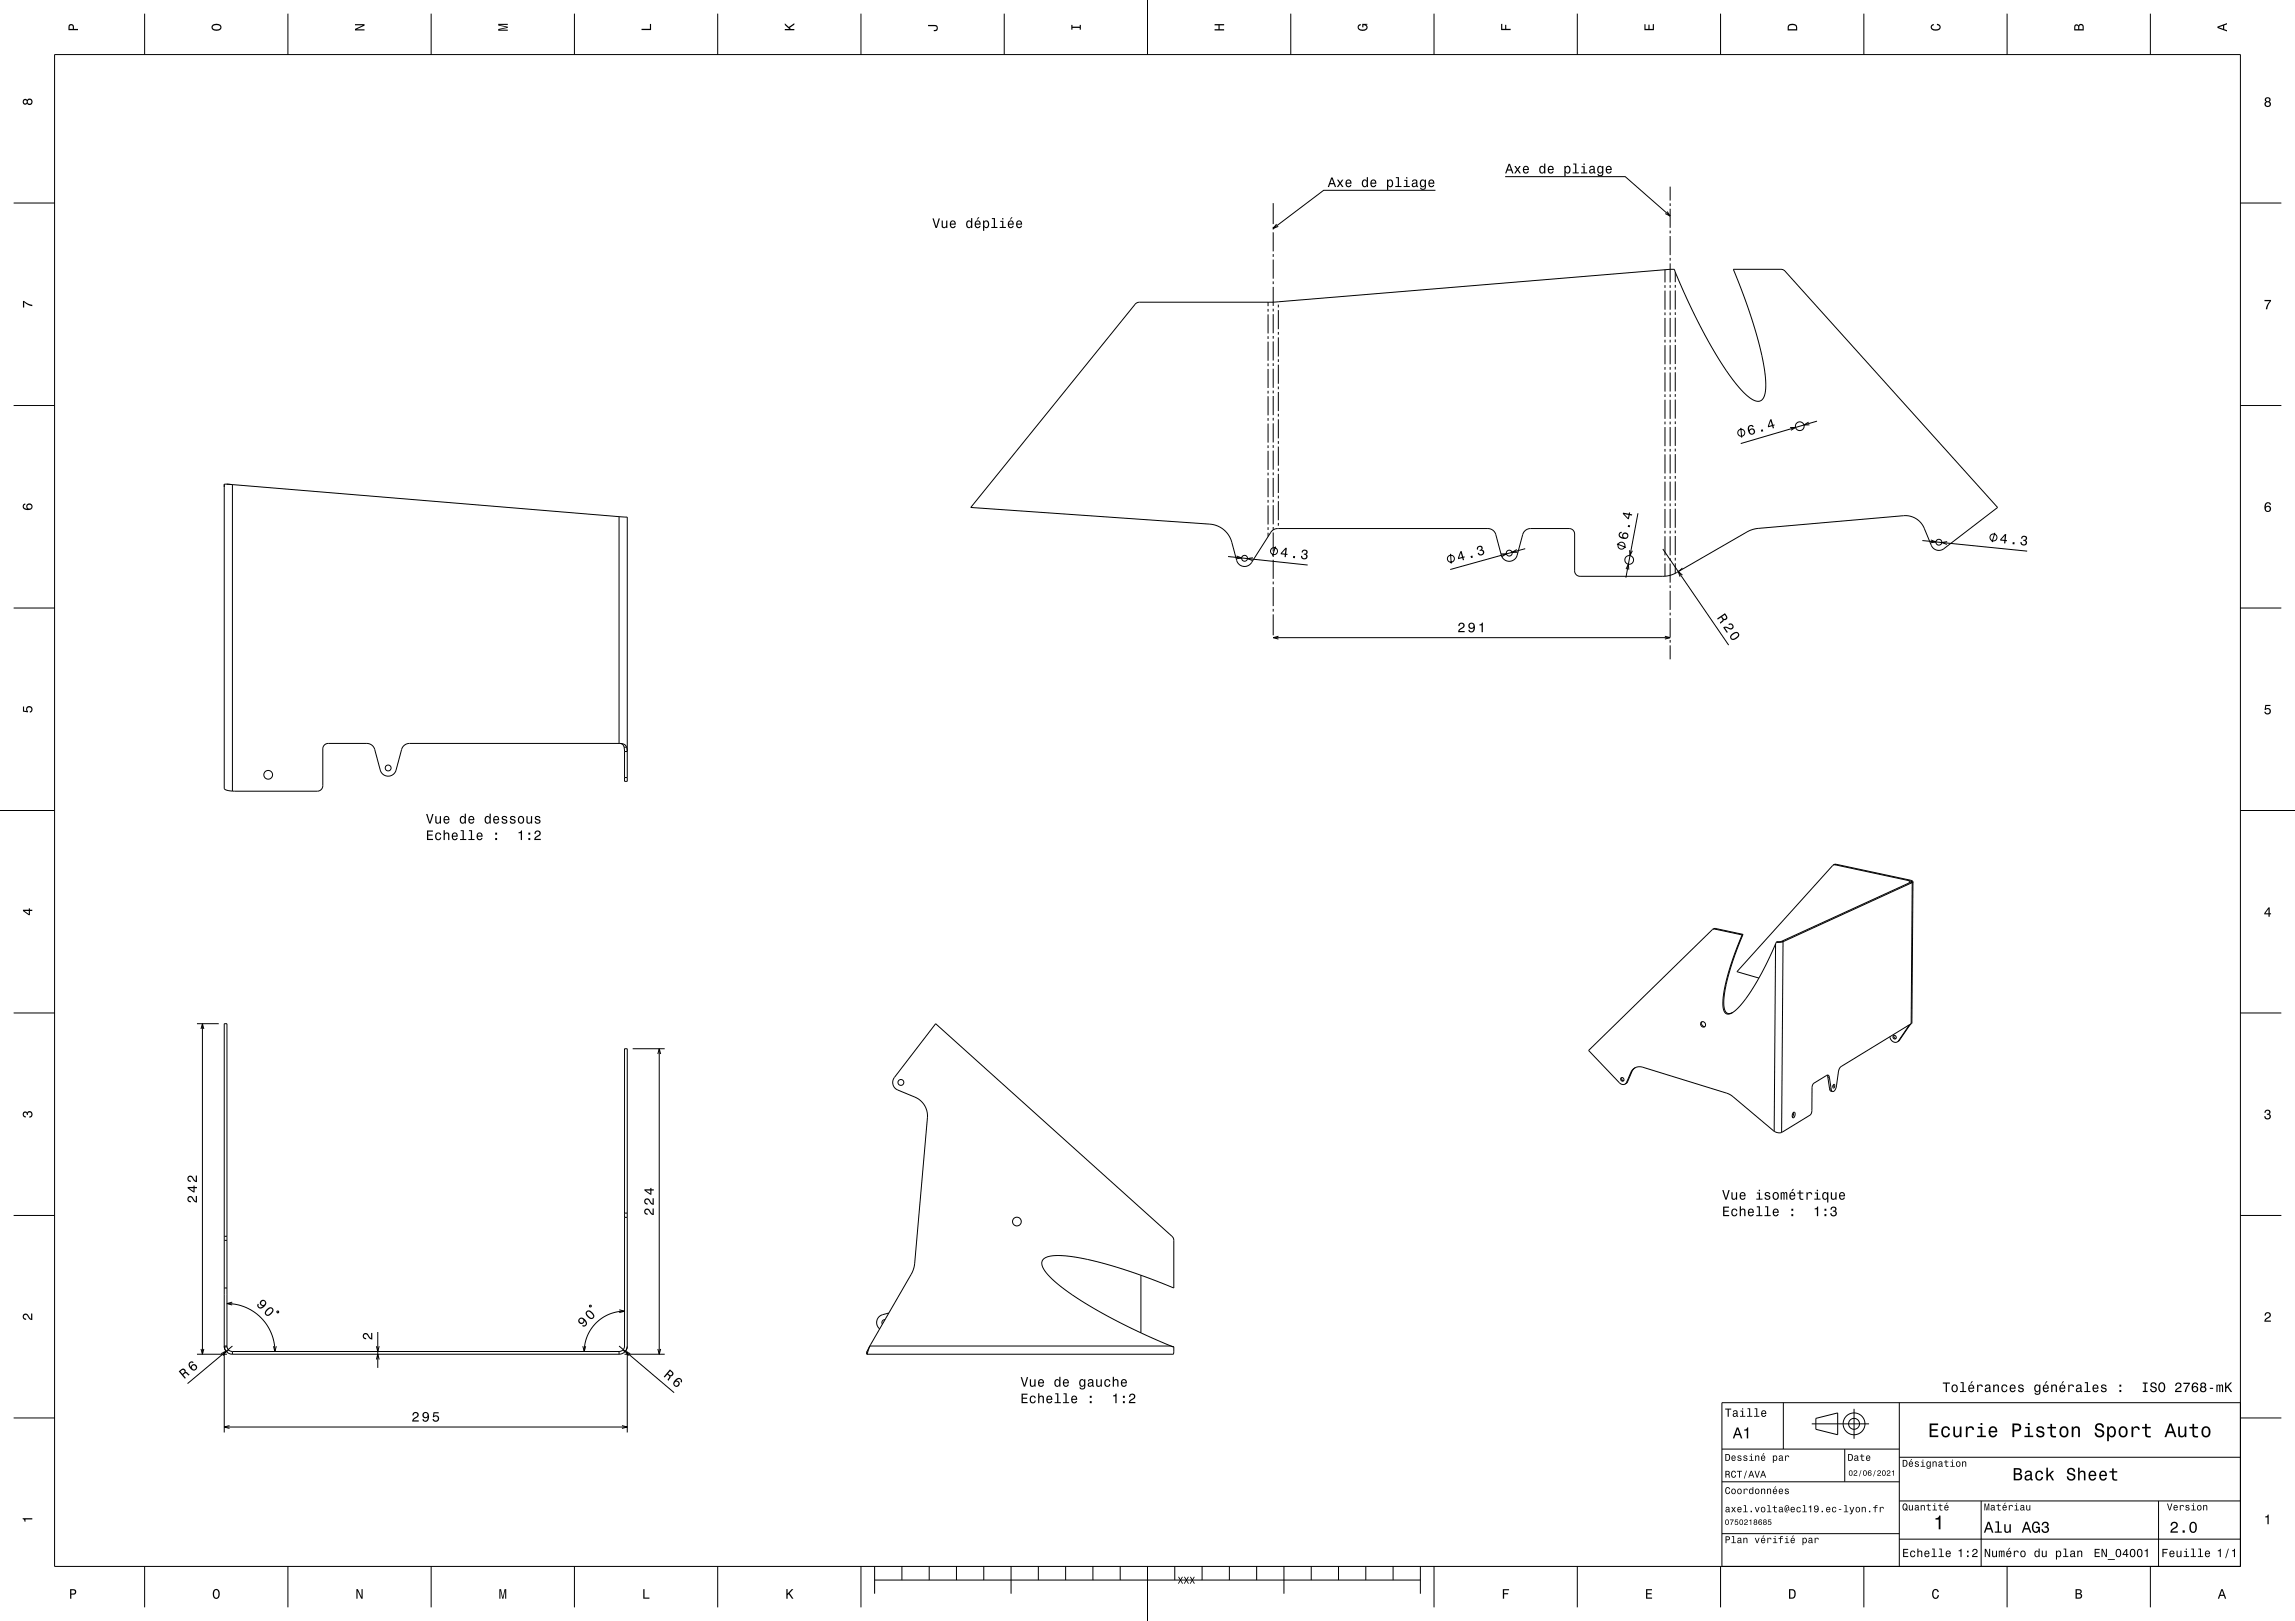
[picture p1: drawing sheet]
<svg xmlns="http://www.w3.org/2000/svg" width="841mm" height="594mm" viewBox="0 0 841 594" stroke-linecap="round" stroke-linejoin="round" font-family="sans-serif">
<g fill="none" stroke="#000" stroke-width=".37">
<path d="M20 20h801v554h-801zM53 5v15M105.5 5v15M158 5v15M210.5 5v15M263 5v15M315.5 5v15M368 5v15M420.5 0v20M473 5v15M525.5 5v15M578 5v15"/>
<path d="M630.5 5v15M683 5v15M735.5 5v15M788 5v15M5 74.4h15M466.6 74.4v7.7M526 69.7h-40.9l-18.5 14M551.6 64.7h44l16.4 14.5M610.9 77.5l1.1 1.7-1.8-.9M612 68.4v5.1M612 74.5v1M612 76.5v7"/>
<path d="M821 74.4h15M466.6 83.1v1M466.6 85.1v7M466.6 93.1v1M466.6 95.1v7M467.8 82.1l-1.2 1.6 1.8-.7M610.1 98.8l3.5-.1 .3 1M610.1 98.8l-141.7 11.8M610.1 98.8v4.7M612 84.5v1M612 86.5v7M612 94.5v1"/>
<path d="M612 96.5v7M613.9 99.7l4.1 9.4 4.1 8.6 4.7 8.7 4.1 6.9 4.1 5.9 3.7 4.3 3.2 2.7 1.3 .7 1.2 .2 .9-.3 .8-.8 .8-2.6 .1-4.7-.8-5.7-1.7-7.6-2.6-8.6-2.8-8.2-3.9-9.9h17.4l1.5 .6 77.9 86.7-19.7 15.1a3 3 0 0 1-4.6-1.3l-2.7-6.5-1.2-1.8-2.6-1.9-3.2-.7-55.2 5-2.5 1-26.4 15.2-3.6 1-31.3 .1-.8-.2-.8-.6-.4-1v-14l-.5-1.1-1.1-.6h-14.5l-1.5 .3-.7 .7-.7 1-2 7.8a3 3 0 0 1-2.9 2.2 3 3 0 0 1-2.9-2.2l-2.2-8.1-1-1.1-1.3-.6h-77.5l-1.4 .3-1 .9-7.2 11.3a3 3 0 0 1-3 1.3 3 3 0 0 1-2.4-2.1l-1.9-7.2-1.1-2.2-2.5-2.5-3.2-1.3-88.8-6.2 60.6-74.9 1.2-.4 50.9-.1M613.9 99.7v3.7M464.7 110.7v1.5M464.7 113.2v1M464.7 115.2v7M466.6 103.1v1M466.6 105.1v7M466.6 113.1v1M466.6 115.1v7M468.4 110.6h.1M468.4 111.6v1"/>
<path d="M468.4 113.6v7M610.1 104.5v1M610.1 106.5v7M610.1 114.5v1M610.1 116.5v7M612 104.5v1M612 106.5v7M612 114.5v1M612 116.5v7M613.9 104.4v1M613.9 106.4v7M613.9 114.4v1"/>
<path d="M613.9 116.4v7M464.7 123.2v1M464.7 125.2v7M464.7 133.2v1M464.7 135.2v7M466.6 123.1v1M466.6 125.1v7M466.6 133.1v1M466.6 135.1v7M468.4 121.6v1M468.4 123.6v7M468.4 131.6v1"/>
<path d="M468.4 133.6v7M610.1 124.5v1M610.1 126.5v7M610.1 134.5v1M610.1 136.5v7M612 124.5v1M612 126.5v7M612 134.5v1M612 136.5v7M613.9 124.4v1M613.9 126.4v7M613.9 134.4v1"/>
<path d="M613.9 136.4v7M5 148.6h15M464.7 143.2v1M464.7 145.2v7M464.7 153.2v1M464.7 155.2v7M466.6 143.1v1M466.6 145.1v7M466.6 153.1v1M466.6 155.1v7M468.4 141.6v1M468.4 143.6v7"/>
<path d="M468.4 151.6v1M468.4 153.6v7M610.1 144.5v1M610.1 146.5v7M610.1 154.5v1M610.1 156.5v7M612 144.5v1M612 146.5v7M612 154.5v1M612 156.5v7M613.9 144.4v1M613.9 146.4v7"/>
<path d="M613.9 154.4v1M613.9 156.4v7M637.9 156.8l.3 3.6M656 156.7l2-.1-1.7 1.1M662.8 154.7l-1.7 1h2M665.9 154.3l-28 8.2M821 148.6h15M82.2 177.4v111.4a1.42 1.42 0 0 0 1.5 .9l1.5 .2M82.2 177.4l3 .2M82.2 177.4v1.1M83 177.4l2.2 .2M85.2 177.6v112.3"/>
<path d="M85.2 177.6l141.7 11.7M464.7 163.2v1M464.7 165.2v7M464.7 173.2v1M464.7 175.2v7M466.6 163.1v1M466.6 165.1v7M466.6 173.1v1M466.6 175.1v7M468.4 161.6v1M468.4 163.6v7M468.4 171.6v1"/>
<path d="M468.4 173.6v7M610.1 164.5v1M610.1 166.5v7M610.1 174.5v1M610.1 176.5v7M612 164.5v1M612 166.5v7M612 174.5v1M612 176.5v7M613.9 164.4v1M613.9 166.4v7M613.9 174.4v1"/>
<path d="M613.9 176.4v7M226.9 189.3l3 .2v96.8h-1v-10.9M226.9 189.3v83.1M464.7 183.2v1M464.7 185.2v7M464.7 193.2v1M464.7 195.2v1.4M466.6 183.1v1M466.6 185.1v7M466.6 193.1v1M466.6 195.1v7M468.4 181.6v1"/>
<path d="M468.4 183.6v7M468.4 191.6v1M468.4 193.6v.1M592.5 199.3l3.3 1.3M600.2 188.1l-4.4 23.6M610.1 184.5v1M610.1 186.5v7M610.1 194.5v1M610.1 196.5v7M612 184.5v1M612 186.5v7M612 194.5v1"/>
<path d="M612 196.5v7M613.9 184.4v1M613.9 186.4v7M613.9 194.4v1M613.9 196.4v7M704.5 198.1l38.4 3.9M707.6 197.9l1.8 .7-1.9 .3M713.5 198.5l-1.9 .3 1.8 .7M731 195.2l-1 3.4M450 203.9l29.2 3.1M453.1 203.7l1.9 .8-2 .3M459.1 204.4l-2 .3 1.9 .7"/>
<path d="M466.6 203.1v1M466.6 205.1v7M466.6 213.1v1M466.6 215.1v7M467.4 200.3l-1.1 3.4M531.5 203l.3 3.5M550 203h2l-1.7 1M555.8 201.4l-1.7 1h2M558.9 201.1l-27.5 7.6M595.9 208.6l.8-1.8 .2 1.9M597.2 201.6l.1 2 .9-1.8M609.3 201.2l24.2 35.2"/>
<path d="M610.1 204.5v1M610.1 206.5v4.7M612 204.5v1M612 206.5v7M612 214.5v1M612 216.5v7M613.9 204.4v1M613.9 206.4v3.7M616.5 210.7l-1.5-1.3 .7 1.9M616.5 208.1l-1.5 1.3M5 222.8h15M466.6 223.1v1"/>
<path d="M466.6 225.1v7.7M466.6 233.7h145.4M468.5 233.1l-1.9 .6 1.9 .5M610.1 233.1l1.9 .6-1.9 .5M612 224.5v1M612 226.5v7M612 234.5v1M612 236.5v5.1M821 222.8h15M227.1 272.4l1.1 .4 .5 1M228.7 273.8l.2 1.6M228.7 273.8h.9"/>
<path d="M229.6 273.8l.3 1.6h-1M229.6 273.8a2.16 2.16 0 0 0-2.4-1.4h-77.1a2.98 2.98 0 0 0-2.9 2.2l-2.1 7.6a3 3 0 0 1-2.9 2.2 3 3 0 0 1-2.9-2.2l-2-7.6a2.99 2.99 0 0 0-2.9-2.2h-14.1l-1.4 .6-.6 1.3v13.8l-.3 .9-1 .8-31.8 .1M0 297h20M228.9 284.9h1M821 297h20M671.8 317l-35.3 39.1 8 2.3M672.5 316.9l-.7 .1M672.5 316.9l27.2 5.8M672.8 316.7l-1 .3M672.8 316.7l27.3 5.8 .8 .5M672.8 316.7l-.3 .2M699.7 322.7l.6 .3"/>
<path d="M699.7 322.7v.8M700.2 323.3l-47.4 21.7M700.2 323.3l.5 .1M700.3 323l-.1 .3M700.7 323.4l-.4 51.7M700.7 323.4l-47.3 21.7M700.9 323l.1 .1M700.9 323h-.6M701 323.1l-.4 51.8-.3 .2M701 323.1l-.3 .3M627.6 340.5l-45.5 44.4 11.5 12 1 .5 .9-.2M628.3 340.4l-.7 .1"/>
<path d="M628.3 340.4l10.1 2.2M628.7 340.2l-1.1 .3M628.7 340.2l-.4 .2M628.7 340.2l10 2.2M638.4 342.6l-3.9 10.2-2.5 9.4-.6 3.5v3l.5 2 1 .9 1.5-.3 1.8-1.3 4.4-5.2 5.1-8.4 5-10.5M638.7 342.4l-4.4 12-1.5 5.4-.9 4.7-.2 3.8 .5 2.2 .5 .6 .6 .3 1.7-.4M638.7 342.4l-.3 .2M650.7 345.9l-.6 68.7M650.9 345.3h1.3M650.9 345.3l-.2 .6M652 345.1l-1.1 .2M652 345.1l.2 .2"/>
<path d="M652.8 345l-.8 .1M652.8 345l.6 .1M653.4 345.1l-1.2 .2M653.4 345.1l-.5 69.9M5 371.2h15M72.2 375.1h8M73.7 377.1l.5-2 .5 2M74.2 375.1v121.1M623.7 374.4a1.14 1.14 0 0 0 0 1.2 1.14 1.14 0 0 0 1.1 .6M692.5 379.9a2.07 2.07 0 0 0 2.8 1.9M694.1 379.4a.79 .79 0 0 0 .7 1.1M699.3 376.2l-3.6 5.2"/>
<path d="M699.3 375.8v.4M699.6 375.6l-.3 .6M699.6 376l-3.5 5.2M699.6 376l-.3 .2M700.2 375.2l-.6 .8M700.2 375.2h.1M700.3 375.1l-25.8 15.8-.8 1.6-.9 6.1-.5 1-.7 .4M821 371.2h15M231.9 384.3h11.7M241.1 386.2l.5-1.9 .5 1.9M241.6 384.3v111.9M594.3 394.8a.79 .79 0 0 0 .7 1.2"/>
<path d="M596.1 396.6l-.6 .6M596.4 396.4l-.9 .8M596.4 396.4l-.3 .2M597.6 393a3.5 3.5 0 0 1 4.4-1.9l31.7 9.9 16.4 13.6M597.6 393l-1.5 3.6M598 392.8l-.4 .2M598 392.8l-1.6 3.6M599.2 391.3l-1.2 1.5M669.5 394l.3 .7M669.8 394.7l.7 4.3M669.8 394.7l.6 .1M670.4 394.8l-.3-.7-.6-.1-5.2 3.3-.3 1.2v8.6l-.5 1.3-10.6 6.6"/>
<path d="M670.4 394.8l.6 4.3M670.5 399l.3 .7 .8 .3M670.5 399l.5 .1M671 399.1l.6 .9M671.8 397.7l-.2 .6M671.8 397.6v.1M671.9 397.5l.1-.1a.7 .7 0 0 1 .3 .7 .7 .7 0 0 1-.6 .5zM695.7 381.4l-.4 .4M696.1 381.2l-.8 .6M696.1 381.2l-.4 .2M650.1 414.6l1.7 .5 1.1-.1M657.1 407.7a.4 .4 0 0 1 .6-.1 .4 .4 0 0 1 .1 .5v.5a.7 .7 0 0 1-.2 .7 .7 .7 0 0 1-.7 .2l-.1-1z"/>
<path d="M657.2 407.7v.9l-.4 .8M5 445.4h15M82.2 453h1M82.2 454.5h1M228.9 446.1h1M228.9 444.5h1M821 445.4h15M82.2 472h1M83.2 477.7l3.5 .3 3.4 1.1 2.8 1.5 2.7 2.3 2.2 2.7 1.7 3.1 .9 3.1 .3 3.4M85.1 477.2l-1.9 .5 1.9 .5M216.2 478.3l.5 .1-.2 .5-.5-.1zM226.9 480l2 .5-2 .5"/>
<path d="M418.1 467.3v21.1M72.2 496.2h11M73.7 494.3l.5 1.9 .5-1.9M81.1 496l1.8-.8-1.2 1.6M82.2 493.2a3 3 0 0 0 3 3M82.2 493.2v-118.1h1v118.1M82.2 495.2v29.7M82.2 493.2h1M82.2 493.3l.3 1.2 .5 .9 .8-.7M83.2 493.2l.5 1.4 1.5 .6M83.2 493.5l-1 .2M85.2 496.2h141.7"/>
<path d="M85.2 495.2h141.7M85.2 495.2v1M85.2 493.2l-16.5 13.8M100.2 493.3l.5 1.9 .6-1.9M101.5 480.6l.5-.2 .1 .5-.5 .2zM137.9 498.2l.5-2 .6 2M137.9 493.3l.5 1.9 .6-1.9M138.4 488.1v13.1M213.6 493.3l.5 1.9 .5-1.9M226.9 495.2l1.3-.5 .7-1.5v-108.9h1v108.9a3 3 0 0 1-3 3M226.9 495.2v1M226.9 493.2l20.1 17.1"/>
<path d="M228.3 494.7l.7 .7M228.9 480.5l-3 .3-2.9 .9-2.4 1.3-2.3 1.9-1.9 2.3-1.2 2.5-.9 2.9-.2 2.6M228.9 496.2h14.7M229.9 493.4l-.8 1.8M229.9 495.2v29.7M231 496l-1.9-.8 1.2 1.6M241.1 494.3l.5 1.9 .5-1.9M318.7 493.2l-1 3v-1M318.7 493.2l-1 2M318.7 493.2l15.3-26.4 1.2-3.6 4.6-55.1-.9-2.8-1.7-2.1-1.7-1.1-6.7-2.8a3 3 0 0 1-1-4.5l15.1-19.7 86.6 77.9 .6 1.5v17.5l-9.6-3.8-9-3.1-8.4-2.5-7.2-1.6-6-.8h-4.4l-2.8 .9-.7 .8-.2 .9 .7 2.3 2.5 3.1 4.3 3.7 5.8 4 7.2 4.4 8.2 4.4 9 4.4 9.6 4.1M318.7 493.2h110.4M324.3 483.6a1.07 1.07 0 0 0-1 .5 1.07 1.07 0 0 0 .1 1.1"/>
<path d="M325.7 481.1l-2.2 .6a3 3 0 0 0-2.2 2.3 3 3 0 0 0 1.1 3M429.1 493.2l1 .3-.1 2.7h-112.4l.1-1M429.1 493.2l1 .5M5 519.6h15M653.5 514v17M665.4 519.8l8-2v8l-8-2zM679.4 516.3v11M696 514v60M821 519.6h15M821 514h-190v60M82.2 522.9h147.7M84.1 522.4l-1.9 .5 1.9 .5"/>
<path d="M227.9 522.4l2 .5-2 .5M631 531h65M663.9 521.8h21M676 531v12M696 534h125M631 543h65M696 550h125M726 550v24M791 550v24M53 574v15M105.5 574v15M158 574v15"/>
<path d="M210.5 574v15M263 574v15M315.5 574v15M320.5 579h200M320.5 574v10M330.5 574v5M340.5 574v5M350.5 574v5M360.5 574v5M370.5 574v10M380.5 574v5M390.5 574v5"/>
<path d="M400.5 574v5M410.5 574v5M420.5 574v20M430.5 574v5M440.5 574v5M450.5 574v5M460.5 574v5M470.5 574v10M480.5 574v5M490.5 574v5M500.5 574v5M510.5 574v5"/>
<path d="M520.5 574v10M525.5 574v15M578 574v15M630.5 574v15M631 562h65M683 574v15M696 564h125M735.5 574v15M788 574v15"/>
<circle cx="638.1" cy="158.6" r="1.28"/>
<circle cx="659.5" cy="156.2" r="1.6"/>
<circle cx="594.2" cy="200" r="1.28"/>
<circle cx="710.5" cy="198.7" r="1.07"/>
<circle cx="730.5" cy="196.9" r="1.28"/>
<circle cx="456.1" cy="204.6" r="1.07"/>
<circle cx="466.9" cy="202" r="1.28"/>
<circle cx="531.7" cy="204.7" r="1.28"/>
<circle cx="553.1" cy="202.7" r="1.07"/>
<circle cx="597" cy="205.2" r="1.6"/>
<circle cx="98.3" cy="283.9" r="1.6"/>
<circle cx="142.2" cy="281.4" r="1.07"/>
<circle cx="624.1" cy="375.5" r=".99"/>
<circle cx="330.1" cy="396.7" r="1.07"/>
<circle cx="594.5" cy="395.6" r=".66"/>
<circle cx="694.3" cy="380.1" r=".66"/>
<circle cx="372.6" cy="447.6" r="1.6"/>
<circle cx="679.4" cy="521.8" r="4"/>
<circle cx="679.4" cy="521.8" r="2"/>
</g>
<g fill="#000">
<path d="M25.3 9.1l-.2 2h3.5v-.5h-1.5a1.19 1.19 0 0 0-.2-1.5 1.19 1.19 0 0 0-1.6 0zM25.6 9.5h1l.1 1.1h-1.2z" fill-rule="evenodd"/>
<path d="M78 9.1a1.2 1.2 0 0 0-.5 1.2 1.2 1.2 0 0 0 1 .9 1.93 1.93 0 0 0 2.7-1.2 2.03 2.03 0 0 0-3.2-.9zM78 9.7l1.3-.5a1.14 1.14 0 0 1 1.5 .8 1.65 1.65 0 0 1-2.9 0z" fill-rule="evenodd"/>
<path d="M130.1 8.9h3.5v.5l-2.9 1.3h2.9v.5h-3.5v-.6l2.9-1.3h-2.9z" fill-rule="evenodd"/>
<path d="M182.6 8.7h3.5v.4h-3.2l3.2 .7v.4l-3.2 .7h3.2v.4h-3.5v-.7l3.1-.6-3.1-.6z" fill-rule="evenodd"/>
<path d="M235.1 10.6h3.1v-1.8h.4v2.2h-3.5z" fill-rule="evenodd"/>
<path d="M287.6 8.5l1.5 1.4 2-1.4v.5l-1.7 1.2 .4 .4h1.3v.5h-3.5v-.5h1.6l-1.6-1.5z" fill-rule="evenodd"/>
<path d="M340.1 9.1h2.3a1.17 1.17 0 0 1 1.3 1.3 1.17 1.17 0 0 1-1.5 1v-.4a.74 .74 0 0 0 1.1-.5 .74 .74 0 0 0-.9-.9h-2.3z" fill-rule="evenodd"/>
<path d="M392.6 9.1h.4v.7h2.7v-.7h.4v1.8h-.4v-.7h-2.7v.7h-.4z" fill-rule="evenodd"/>
<path d="M445.1 8.8h3.5v.5h-1.7v1.4h1.7v.5h-3.5v-.5h1.4v-1.4h-1.4z" fill-rule="evenodd"/>
<path d="M497.8 9.2l.8-.4v.5l-.5 .2a.7 .7 0 0 0 .2 1.1l.4 .2a1.58 1.58 0 0 0 2-.8 .93 .93 0 0 0-1.1-.8v.8h-.4v-1.3h1.9v.3l-.5 .1 .4 .4a1.19 1.19 0 0 1-.9 1.7 1.6 1.6 0 0 1-2-.1 1.6 1.6 0 0 1-.3-1.9z" fill-rule="evenodd"/>
<path d="M550.1 8.8h.4v1.8h1.1v-1.5h.4v1.5h1.6v.4h-3.5z" fill-rule="evenodd"/>
<path d="M602.6 8.9h.4v1.7h1.1v-1.6h.4v1.6h1.2v-1.8h.4v2.3h-3.5z" fill-rule="evenodd"/>
<path d="M655.5 9a2.17 2.17 0 0 0-.4 2.2h3.5v-1.2a1.92 1.92 0 0 0-3.1-1zM655.8 9.4l.4-.2a1.29 1.29 0 0 1 1.5 .1 1.29 1.29 0 0 1 .5 1.4h-2.7z" fill-rule="evenodd"/>
<path d="M707.8 9.2l.8-.4v.4l-.7 .8a1.66 1.66 0 0 0 2.9 0l-.3-.5-.7-.3v-.5a1.24 1.24 0 0 1 1.4 1.1 1.24 1.24 0 0 1-1.1 1.4 1.93 1.93 0 0 1-2.6-1.2z" fill-rule="evenodd"/>
<path d="M760.3 9.2l-.2 2h3.5v-1.4a.98 .98 0 0 0-.7-1 .98 .98 0 0 0-1.2 .6l-.5-.5zM760.6 9.5h.8l.1 1.2h-1zM762.1 9.4h.9l.2 1.3h-1.2z" fill-rule="evenodd"/>
<path d="M812.6 9.7v.6l3.5 1.2v-.4l-1-.4v-1.4l1-.4v-.4zM813.1 10l1.5-.5v1z" fill-rule="evenodd"/>
<path d="M8.6 36.5a1 1 0 0 0-.1 1.5 1 1 0 0 0 1.4-.1 1.09 1.09 0 0 0 1.7 .2 1.09 1.09 0 0 0 0-1.6 1.09 1.09 0 0 0-1.7 .2l-.4-.5zM10.1 37.3a.75 .75 0 0 1 1.5 0 .75 .75 0 0 1-1.5 0zM8.7 37.3a.6 .6 0 0 1 1.2 0 .6 .6 0 0 1-1.2 0z" fill-rule="evenodd"/>
<path d="M830.2 35.9l-.3 .9 .5 .4a1.09 1.09 0 0 0-.2 1.7 1.09 1.09 0 0 0 1.6 0 1.09 1.09 0 0 0-.2-1.7 .95 .95 0 0 0 .3-1.3 .95 .95 0 0 0-1.4-.2zM830.3 38.2a.71 .71 0 0 1 1.4 0 .71 .71 0 0 1-1.4 0zM830.4 36.6a.6 .6 0 0 1 1.2 0 .6 .6 0 0 1-1.2 0z" fill-rule="evenodd"/>
<path d="M487.8 65l-1.3 3.5h.5l.4-1h1.4l.3 1h.5l-1.3-3.5zM488.1 65.5l.5 1.6h-1.1zM489.9 65.8l.9 1.3-.9 1.4h.5l.7-1 .7 1h.5l-.9-1.4 .9-1.3h-.5l-.7 1-.7-1zM493.3 66.1a1.45 1.45 0 0 0-.2 1.7 1.45 1.45 0 0 0 1.4 .8l.7-.8-1.3 .4-.4-.9h1.8v-.2a1.12 1.12 0 0 0-.6-1.2 1.12 1.12 0 0 0-1.4 .2zM493.7 66.3l.7-.1 .4 .7h-1.3zM499.3 66.1a1.49 1.49 0 0 0-.3 1.6 1.49 1.49 0 0 0 1.3 .9l.5-.5v.4h.5v-3.6h-.5v1.3l-.7-.5zM499.7 66.4l.2-.2a.98 .98 0 0 1 .9 1 .98 .98 0 0 1-.9 1l-.4-.6zM502.4 66.1a1.46 1.46 0 0 0-.2 1.7 1.46 1.46 0 0 0 1.4 .8l.7-.8-1.3 .4-.4-.9h1.8v-.2a1.12 1.12 0 0 0-.6-1.2 1.12 1.12 0 0 0-1.4 .2zM502.8 66.3l.7-.1 .4 .7h-1.3zM508.3 65.8v3.8h.4v-1.5a.93 .93 0 0 0 1 .5 .93 .93 0 0 0 .8-.8 1.27 1.27 0 0 0-.1-1.5 1.27 1.27 0 0 0-1.4-.4l-.3 .4v-.5zM508.9 66.4l.2-.2a.98 .98 0 0 1 1 1 .98 .98 0 0 1-1 1l-.3-.6zM511.5 64.9v.4h.7v2.9h-.9v.3h2.3v-.3h-.9v-3.3zM514.6 65.9v.4h.7v1.9h-.9v.3h2.2v-.3h-.9v-2.3zM515.3 64.9v.5h.4v-.5zM517.7 66l-.3 .6h.4a.55 .55 0 0 1 .7-.5 .55 .55 0 0 1 .4 .8 1.07 1.07 0 0 0-1.3 .2 1.07 1.07 0 0 0-.1 1.3 1.06 1.06 0 0 0 1.5-.2l.1 .3h.6l-.3-.3v-1.6a1.01 1.01 0 0 0-.7-.9 1.01 1.01 0 0 0-1 .3zM517.9 67.5l1.1-.3v.4a.59 .59 0 0 1-.6 .7 .59 .59 0 0 1-.6-.7zM520.6 66.1a1.49 1.49 0 0 0-.3 1.6 1.49 1.49 0 0 0 1.3 .9l.5-.5a.73 .73 0 0 1-.3 1 .73 .73 0 0 1-1-.3h-.4a1.1 1.1 0 0 0 1.2 .8 1.1 1.1 0 0 0 .9-1.2v-2.6h-.4v.5l-.8-.6zM520.9 66.4l.2-.2a.98 .98 0 0 1 1 1 .98 .98 0 0 1-1 1l-.3-.6zM523.7 66.1a1.45 1.45 0 0 0-.3 1.7 1.45 1.45 0 0 0 1.5 .8l.7-.8-1.3 .4-.4-.9h1.7v-.2a1.12 1.12 0 0 0-.5-1.2 1.12 1.12 0 0 0-1.4 .2zM524 66.3l.8-.1 .4 .7h-1.3z" fill-rule="evenodd"/>
<path d="M552.8 60l-1.3 3.5h.5l.4-1h1.4l.3 1h.5l-1.3-3.5zM553.1 60.5l.5 1.6h-1.1zM554.9 60.8l.9 1.3-.9 1.4h.5l.7-1 .7 1h.5l-.9-1.4 .9-1.3h-.5l-.7 1-.6-1zM558.3 61.1a1.45 1.45 0 0 0-.2 1.7 1.45 1.45 0 0 0 1.4 .8l.7-.8-1.3 .4-.4-.9h1.8v-.2a1.12 1.12 0 0 0-.6-1.2 1.12 1.12 0 0 0-1.4 .2zM558.7 61.3l.7-.1 .4 .7h-1.3zM564.3 61.1a1.49 1.49 0 0 0-.3 1.6 1.49 1.49 0 0 0 1.3 .9l.5-.5v.4h.5v-3.6h-.5v1.3a.89 .89 0 0 0-1.5-.1zM564.7 61.4l.2-.2a.98 .98 0 0 1 .9 1 .98 .98 0 0 1-.9 1l-.4-.6zM567.5 61.1a1.45 1.45 0 0 0-.3 1.7 1.45 1.45 0 0 0 1.4 .8l.7-.8-1.3 .4-.4-.9h1.8v-.2a1.12 1.12 0 0 0-.6-1.2 1.12 1.12 0 0 0-1.3 .2zM567.8 61.3l.7-.1 .4 .7h-1.3zM573.3 60.8v3.8h.4v-1.5a.93 .93 0 0 0 1 .5 .93 .93 0 0 0 .8-.8 1.27 1.27 0 0 0-.1-1.5 1.27 1.27 0 0 0-1.4-.4l-.3 .3v-.4zM573.9 61.4l.2-.2a.98 .98 0 0 1 1 1 .98 .98 0 0 1-1 1l-.3-.6zM576.5 59.9v.4h.7v2.9h-.9v.3h2.3v-.3h-.9v-3.3zM579.6 60.9v.4h.7v1.9h-.9v.3h2.2v-.3h-.9v-2.3zM580.3 59.9v.5h.4v-.5zM582.7 61l-.3 .6h.4a.55 .55 0 0 1 .7-.5 .55 .55 0 0 1 .4 .8h-.2a.91 .91 0 0 0-1.3 .5 .91 .91 0 0 0 .7 1.2l.9-.4 .1 .3h.6l-.3-.5v-1.4a1.02 1.02 0 0 0-.7-.9 1.02 1.02 0 0 0-1 .3zM582.9 62.5l1.1-.3v.4a.59 .59 0 0 1-.6 .7 .59 .59 0 0 1-.6-.7zM585.6 61.1a1.49 1.49 0 0 0-.3 1.6 1.49 1.49 0 0 0 1.3 .9l.5-.5a.73 .73 0 0 1-.3 1 .73 .73 0 0 1-1-.3h-.4a1.1 1.1 0 0 0 1.2 .8 1.1 1.1 0 0 0 .9-1.2v-2.6h-.4v.5l-.8-.6zM585.9 61.4l.2-.2a.98 .98 0 0 1 1 1 .98 .98 0 0 1-1 1l-.3-.6zM588.7 61.1a1.45 1.45 0 0 0-.3 1.7 1.45 1.45 0 0 0 1.5 .8l.7-.8-1.3 .4-.4-.9h1.7v-.2a1.12 1.12 0 0 0-.5-1.2 1.12 1.12 0 0 0-1.4 .2zM589 61.3l.8-.1 .4 .7h-1.3z" fill-rule="evenodd"/>
<path d="M341.7 80l1.1 3.5h.5l1.1-3.5h-.4l-.9 3-.9-3zM345.1 80.8v1.8a.89 .89 0 0 0 .6 1 .89 .89 0 0 0 1-.5v.4h.5v-2.7h-.5v2l-.7 .4-.5-.3v-2.1zM348.3 81.1a1.45 1.45 0 0 0-.2 1.7 1.45 1.45 0 0 0 1.4 .8l.7-.8-1.3 .4-.4-.9h1.8v-.2a1.12 1.12 0 0 0-.6-1.2 1.12 1.12 0 0 0-1.4 .2zM348.7 81.3l.7-.1 .4 .7h-1.3zM354.3 81.1a1.49 1.49 0 0 0-.3 1.6 1.49 1.49 0 0 0 1.3 .9l.5-.5v.4h.5v-3.6h-.4v1.3l-.8-.5zM354.7 81.4l.2-.2a.98 .98 0 0 1 .9 1 .98 .98 0 0 1-.9 1l-.4-.6zM358.4 79.6l-.5 .9h.3l.7-.9zM357.4 81.1a1.45 1.45 0 0 0-.2 1.7 1.45 1.45 0 0 0 1.4 .8l.7-.8-1.3 .4-.4-.9h1.8v-.2a1.12 1.12 0 0 0-.6-1.2 1.12 1.12 0 0 0-1.4 .2zM357.8 81.3l.7-.1 .4 .7h-1.3zM360.2 80.8v3.8h.5v-1.5a.93 .93 0 0 0 1 .5 .93 .93 0 0 0 .7-.8 1.27 1.27 0 0 0 0-1.5 1.27 1.27 0 0 0-1.4-.4l-.3 .4v-.5zM360.9 81.4l.2-.2a.98 .98 0 0 1 .9 1 .98 .98 0 0 1-.9 1l-.4-.6zM363.5 79.9v.4h.7v2.9h-.9v.3h2.2v-.3h-.9v-3.3zM366.5 80.9v.4h.7v1.9h-.9v.3h2.3v-.3h-.9v-2.3zM367.2 79.9v.5h.5v-.5zM370.6 79.6l-.5 .9h.3l.7-.9zM369.6 81.1a1.45 1.45 0 0 0-.3 1.7 1.45 1.45 0 0 0 1.5 .8l.7-.8-1.3 .4-.5-.9h1.8v-.2a1.12 1.12 0 0 0-.6-1.2 1.12 1.12 0 0 0-1.3 .2zM369.9 81.3l.8-.1 .4 .7h-1.4zM372.6 81.1a1.45 1.45 0 0 0-.2 1.7 1.45 1.45 0 0 0 1.4 .8l.7-.8-1.3 .4-.4-.9h1.8v-.2a1.12 1.12 0 0 0-.6-1.2 1.12 1.12 0 0 0-1.4 .2zM373 81.3l.7-.1 .4 .7h-1.3z" fill-rule="evenodd"/>
<path d="M8.4 110.3h.4l1.4 .9 1.6 .5v.5l-1.5-.5-1.4-.9v1.9h-.5z" fill-rule="evenodd"/>
<path d="M829.8 109.9h2.4v.4l-.9 1.4-.5 1.6h-.5l.2-.8 1.2-2.1h-1.9z" fill-rule="evenodd"/>
<path d="M640.8 156.1a2.24 2.24 0 0 0 .9 3.2 1.16 1.16 0 0 0 1.4-.7 1.16 1.16 0 0 0-.6-1.5 1.16 1.16 0 0 0-1.5 .5 1.03 1.03 0 0 1 .5-1.4h.4l.3 .3 .5-.1a1.1 1.1 0 0 0-1.9-.3zM641.2 158.2a.75 .75 0 0 1 1.5 0 .75 .75 0 0 1-1.5 0zM645.3 157.5l.2 .7 .6-.2-.2-.7zM648.7 153.7l-.9 2.5 .1 .4 1.5-.4 .3 .8 .4-.1-.3-.9 .5-.1-.1-.4-.5 .1-.6-2zM648.9 154.3l.4 1.5-1.1 .3z" fill-rule="evenodd"/>
<path d="M8.6 184.8a1.44 1.44 0 0 0 .1 1.7 1.44 1.44 0 0 0 1.6 .4 1.26 1.26 0 0 0 1.6-.9 1.26 1.26 0 0 0-1.1-1.5 1.11 1.11 0 0 0-1.1 .7 1.11 1.11 0 0 0 .3 1.2 1.02 1.02 0 0 1-1.3-.8l.2-.5 .4-.1v-.5zM10 185.7a.75 .75 0 0 1 1.5 0 .75 .75 0 0 1-1.5 0z" fill-rule="evenodd"/>
<path d="M593.6 195.1a1.44 1.44 0 0 0-.2 1.6 1.44 1.44 0 0 0 1.5 .8 1.26 1.26 0 0 0 1.7-.7 1.26 1.26 0 0 0-.8-1.7 1.11 1.11 0 0 0-1.2 .5 1.11 1.11 0 0 0 .1 1.3 1.02 1.02 0 0 1-1.1-1l.2-.5 .4-.1 .1-.4zM594.8 196.3a.75 .75 0 0 1 1.5 0 .75 .75 0 0 1-1.5 0zM596.6 192.4l-.1 .7 .7 .1 .2-.7zM594.8 187.9l-.1 .4 1.8 1.9 .4 .1 .3-1.5 .8 .1 .1-.4-.8-.2 .1-.5h-.4l-.1 .4zM595.2 188.4l1.6 .3-.2 1.1z" fill-rule="evenodd"/>
<path d="M734.7 195.7l-1.7 1.9-.1 .5 1.6 .1-.1 .9h.4l.1-.8h.5l.1-.4h-.5l.2-2.2zM734.7 196.3l-.2 1.5-1.1-.1zM737.6 198.7l-.1 .7 .7 .1 .1-.8zM741 196.5l-.4 .8 .4 .1a.62 .62 0 0 1 .5-.7 .62 .62 0 0 1 .7 .3 .62 .62 0 0 1-.3 .8h-.5v.4a.74 .74 0 0 1 .9 .7 .74 .74 0 0 1-.9 .7 .74 .74 0 0 1-.5-1h-.5a1.15 1.15 0 0 0 1.4 1.3 1.15 1.15 0 0 0 .5-1.9 1.01 1.01 0 0 0 .2-1.5 1.01 1.01 0 0 0-1.5 0z" fill-rule="evenodd"/>
<path d="M830.3 184.3a2.4 2.4 0 0 0 .2 3.2 1.16 1.16 0 0 0 1.5-.3 1.16 1.16 0 0 0-.2-1.6 1.16 1.16 0 0 0-1.5 .1 1.02 1.02 0 0 1 .8-1.3l.6 .6h.5a1.11 1.11 0 0 0-.7-1 1.11 1.11 0 0 0-1.2 .3zM830.3 186.5a.75 .75 0 0 1 1.5 0 .75 .75 0 0 1-1.5 0z" fill-rule="evenodd"/>
<path d="M471.1 200.7l-1.8 2v.4l1.5 .2-.1 .8 .5 .1 .1-.9 .5 .1v-.4l-.5-.1 .2-2.1zM471 201.3l-.1 1.6-1.1-.1zM473.9 203.7l-.1 .8h.7l.1-.7zM477.3 201.6l-.3 .8 .4 .1a.62 .62 0 0 1 .4-.8 .62 .62 0 0 1 .8 .4 .62 .62 0 0 1-.3 .8h-.5v.4a.74 .74 0 0 1 .8 .7 .74 .74 0 0 1-.8 .7 .74 .74 0 0 1-.6-1h-.5a1.15 1.15 0 0 0 1.5 1.3 1.15 1.15 0 0 0 .5-1.9 1.01 1.01 0 0 0 .2-1.5 1.01 1.01 0 0 0-1.6 0z" fill-rule="evenodd"/>
<path d="M535.2 202l-1 2.5 .2 .4 1.4-.4 .3 .8 .4-.1-.2-.8 .5-.2-.1-.4-.5 .2-.6-2.1zM535.3 202.6l.4 1.5-1 .3zM538.9 203.8l.2 .7 .6-.2-.2-.7zM541.6 200.2l-.4 .7v.5l.5-.1a.62 .62 0 0 1 .1-.8 .62 .62 0 0 1 .8 0 .62 .62 0 0 1 0 .9l-.4 .1 .1 .4a.74 .74 0 0 1 1.1 .4 .74 .74 0 0 1-.6 1 .74 .74 0 0 1-.9-.7l-.4 .1a1.15 1.15 0 0 0 1.8 .7 1.15 1.15 0 0 0-.2-2 .97 .97 0 0 0-.2-1.3 .97 .97 0 0 0-1.3 .1z" fill-rule="evenodd"/>
<path d="M534.7 228.5l-.3 .9h.5a.7 .7 0 0 1 .5-.8 .7 .7 0 0 1 .8 .5 .7 .7 0 0 1-.5 .8l-.3 .2a1.63 1.63 0 0 0-1.1 1.6h2.4v-.5h-1.9l.9-.8a1.17 1.17 0 0 0 .9-1.6 1.17 1.17 0 0 0-1.9-.3zM538.4 228.5a1.15 1.15 0 0 0-.1 1.6 1.15 1.15 0 0 0 1.7 0 1.02 1.02 0 0 1-.8 1.3l-.5-.2-.2-.4h-.4a1.23 1.23 0 0 0 1.5 .9 1.23 1.23 0 0 0 .9-1.5 1.41 1.41 0 0 0-.4-1.7 1.41 1.41 0 0 0-1.7 0zM538.5 229.3a.75 .75 0 0 1 1.5 0 .75 .75 0 0 1-1.5 0zM542.1 228.8v.4h.8v2.5h.5v-3.6z" fill-rule="evenodd"/>
<path d="M629.2 226.7l.3 .4 1.2-.9 .3 .4 .2 .7-.9 .9 .3 .4 1-1.1v-.3a.97 .97 0 0 0 1.2-.3 .97 .97 0 0 0 0-1.2l-.7-1zM631.1 226l.9-.7 .3 .5a.6 .6 0 0 1 0 .9 .6 .6 0 0 1-.9-.3z" fill-rule="evenodd"/>
<path d="M631.4 229.9l1.4 2 .4-.3-1.1-1.5 1.1 .2a1.18 1.18 0 0 0 1.7 .2 1.18 1.18 0 0 0 .1-1.7 1.18 1.18 0 0 0-1.6-.1l.2 .4a.7 .7 0 0 1 1-.1 .7 .7 0 0 1 .1 1 .7 .7 0 0 1-1 .1l-.3-.2a1.63 1.63 0 0 0-2 0zM634.4 232.5a1.14 1.14 0 0 0-.2 1.6 1.14 1.14 0 0 0 1.5 .3l1.3-.9a1.14 1.14 0 0 0 .2-1.5 1.14 1.14 0 0 0-1.5-.3zM634.8 232.8l1.4-.8a.63 .63 0 0 1 .6 .2 .63 .63 0 0 1 0 .7l-1.7 1.2a.63 .63 0 0 1-.6-.9z" fill-rule="evenodd"/>
<path d="M8.4 258.9h.4v1.5l1 .2a1.21 1.21 0 0 1 .5-1.8 1.21 1.21 0 0 1 1.7 .8 1.21 1.21 0 0 1-1.1 1.6v-.5a.8 .8 0 0 0 .4-1.2 .8 .8 0 0 0-1.3-.1 .8 .8 0 0 0 .3 1.2v.4l-1.9-.2z" fill-rule="evenodd"/>
<path d="M830.1 258.3h1.9v.4h-1.5l-.2 1a1.21 1.21 0 0 1 1.8 .5 1.21 1.21 0 0 1-.8 1.7 1.21 1.21 0 0 1-1.5-1.1h.4a.8 .8 0 0 0 1.2 .4 .8 .8 0 0 0 .1-1.3 .8 .8 0 0 0-1.2 .3h-.5z" fill-rule="evenodd"/>
<path d="M156.1 298.3l1.2 3.5h.5l1.1-3.5h-.5l-.9 3-.9-3zM159.5 299.1v1.7a.89 .89 0 0 0 .6 1 .89 .89 0 0 0 1.1-.4v.4h.4v-2.7h-.4l-.1 1.9-.7 .5-.4-.4-.1-2zM162.8 299.4a1.46 1.46 0 0 0-.3 1.6 1.46 1.46 0 0 0 1.5 .8l.7-.8-1.3 .4-.5-.8h1.8v-.3a1.12 1.12 0 0 0-.6-1.2 1.12 1.12 0 0 0-1.3 .3zM163.1 299.6l.8-.2 .4 .8h-1.4zM168.8 299.4a1.49 1.49 0 0 0-.3 1.5 1.49 1.49 0 0 0 1.2 .9l.6-.4v.4h.4v-3.6h-.4v1.3a.89 .89 0 0 0-1.5-.1zM169.1 299.6l.2-.2a.98 .98 0 0 1 1 1 .98 .98 0 0 1-1 1l-.3-.5zM171.9 299.4a1.45 1.45 0 0 0-.3 1.6 1.45 1.45 0 0 0 1.5 .8l.7-.8-1.3 .4-.5-.8h1.8v-.3a1.12 1.12 0 0 0-.6-1.2 1.12 1.12 0 0 0-1.3 .3zM172.2 299.6l.8-.2 .4 .8h-1.4zM177.9 299.4a1.49 1.49 0 0 0-.3 1.5 1.49 1.49 0 0 0 1.3 .9l.5-.4v.4h.4v-3.6h-.4v1.3a.89 .89 0 0 0-1.5-.1zM178.2 299.6l.2-.2a.98 .98 0 0 1 1 1 .98 .98 0 0 1-1 1l-.3-.5zM181 299.4a1.45 1.45 0 0 0-.3 1.6 1.45 1.45 0 0 0 1.5 .8l.7-.8-1.3 .4-.4-.8h1.7v-.3a1.12 1.12 0 0 0-.5-1.2 1.12 1.12 0 0 0-1.4 .3zM181.3 299.6l.8-.2 .4 .8h-1.3zM184.1 299.2l-.3 .6 .2 .5 1.4 .5a.6 .6 0 0 1-.5 .7 .6 .6 0 0 1-.7-.6h-.4a1.03 1.03 0 0 0 1.3 1 1.03 1.03 0 0 0 .6-1.5l-1.3-.4a.54 .54 0 0 1 .4-.7 .54 .54 0 0 1 .6 .5h.5a1.08 1.08 0 0 0-1.8-.6zM187.1 299.2l-.2 .6 .2 .5 1.3 .5a.6 .6 0 0 1-.5 .7 .6 .6 0 0 1-.7-.6h-.4a1.03 1.03 0 0 0 1.3 1 1.03 1.03 0 0 0 .7-1.5l-1.4-.4a.54 .54 0 0 1 .4-.7 .54 .54 0 0 1 .7 .5h.4a1.08 1.08 0 0 0-1.8-.6zM190.1 299.4a1.45 1.45 0 0 0-.3 1.7 1.45 1.45 0 0 0 1.6 .7 1.39 1.39 0 0 0 .6-2 1.39 1.39 0 0 0-1.9-.4zM190.4 299.6l.2-.2a.99 .99 0 0 1 1 1 .99 .99 0 0 1-1 1l-.4-.5zM192.9 299.1v1.7a.89 .89 0 0 0 .6 1 .89 .89 0 0 0 1.1-.4v.4h.4v-2.7h-.4l-.1 1.9-.7 .5-.4-.4-.1-2zM196.2 299.2l-.2 .6 .2 .5 1.3 .5a.6 .6 0 0 1-.5 .7 .6 .6 0 0 1-.7-.6h-.4a1.03 1.03 0 0 0 1.3 1 1.03 1.03 0 0 0 .7-1.5l-1.4-.4a.53 .53 0 0 1 .4-.7 .53 .53 0 0 1 .7 .5h.4a1.08 1.08 0 0 0-1.8-.6z" fill-rule="evenodd"/>
<path d="M156.5 304.3v3.5h2.2v-.4h-1.8v-1.2h1.6v-.4h-1.6v-1.1h1.7v-.4zM159.7 305.4a1.45 1.45 0 0 0-.2 1.7 1.45 1.45 0 0 0 1.5 .7l.7-.9h-.4l-.5 .6a1.02 1.02 0 0 1-.9-1 1.02 1.02 0 0 1 1-1l.3 .5h.5a1.09 1.09 0 0 0-.8-.9 1.09 1.09 0 0 0-1.2 .3zM162.6 304.2v3.6h.4v-1.5a.63 .63 0 0 1 .5-.9 .63 .63 0 0 1 .7 .7v1.7h.5v-1.8a.88 .88 0 0 0-.6-.9 .88 .88 0 0 0-1.1 .4v-1.3zM165.8 305.4a1.45 1.45 0 0 0-.2 1.6 1.45 1.45 0 0 0 1.4 .9l.7-.9-1.3 .5-.4-.9h1.8v-.2a1.12 1.12 0 0 0-.6-1.3 1.12 1.12 0 0 0-1.4 .3zM166.2 305.6l.7-.1 .4 .7h-1.3zM168.8 304.2v.4h.7v2.8h-.9v.4h2.3v-.4h-.9v-3.2zM171.8 304.2v.4h.7v2.8h-.9v.4h2.3v-.4h-.9v-3.2zM174.9 305.4a1.45 1.45 0 0 0-.2 1.6 1.45 1.45 0 0 0 1.4 .9l.7-.9-1.3 .5-.4-.9h1.8v-.2a1.12 1.12 0 0 0-.6-1.3 1.12 1.12 0 0 0-1.4 .3zM175.3 305.6l.7-.1 .4 .7h-1.3zM181.5 307.1v.7h.7v-.7zM181.5 305.1v.8h.7v-.8z" fill-rule="evenodd"/>
<path d="M190 305v.3h.8v2.5h.5v-3.5zM193.6 307.1v.7h.7v-.7zM193.6 305.1v.8h.7v-.8zM196.2 304.6l-.4 1h.5a.7 .7 0 0 1 .5-.9 .7 .7 0 0 1 .9 .5 .7 .7 0 0 1-.5 .9l-.3 .1a1.63 1.63 0 0 0-1.1 1.6h2.4v-.4h-1.9l.8-.8a1.17 1.17 0 0 0 1-1.7 1.17 1.17 0 0 0-1.9-.3z" fill-rule="evenodd"/>
<path d="M8.4 333.4v.4l2.1 1.6h.5v-1.6h.8v-.4h-.8v-.5h-.4v.5zM9 333.8h1.6v1.1z" fill-rule="evenodd"/>
<path d="M831.3 332.5l-1.6 2.1v.5h1.6v.8h.4v-.8h.5v-.4h-.5v-2.2zM831.3 333.1v1.6h-1.1z" fill-rule="evenodd"/>
<path d="M8.6 407.6a.86 .86 0 0 1 1.4 .1 1.18 1.18 0 0 1 2 .2 1.18 1.18 0 0 1-1.3 1.7v-.5a.72 .72 0 0 0 .9-.7 .72 .72 0 0 0-.8-.7 .72 .72 0 0 0-.6 .9h-.4a.62 .62 0 0 0-.4-.8 .62 .62 0 0 0-.8 .4 .62 .62 0 0 0 .5 .8h.4l-.1 .5a1.17 1.17 0 0 1-1-.7 1.17 1.17 0 0 1 .2-1.2z" fill-rule="evenodd"/>
<path d="M830.1 406.9a1.01 1.01 0 0 1 1.5-.2 1.01 1.01 0 0 1 0 1.6 1.18 1.18 0 0 1-.2 2 1.18 1.18 0 0 1-1.7-1.3h.5a.72 .72 0 0 0 .7 .9 .72 .72 0 0 0 .7-.8 .72 .72 0 0 0-.9-.6v-.4a.62 .62 0 0 0 .8-.4 .62 .62 0 0 0-.5-.8 .62 .62 0 0 0-.7 .5v.4h-.5z" fill-rule="evenodd"/>
<path d="M631.1 436.1l1.1 3.5h.5l1.1-3.5h-.4l-.9 3-.9-3zM634.5 436.9v1.8a.89 .89 0 0 0 .6 1 .89 .89 0 0 0 1.1-.5v.4h.4v-2.7h-.5v1.9l-.7 .5-.5-.4v-2zM637.8 437.2a1.45 1.45 0 0 0-.3 1.6 1.45 1.45 0 0 0 1.4 .8l.7-.8-1.3 .4-.4-.8h1.8v-.2a1.12 1.12 0 0 0-.6-1.3 1.12 1.12 0 0 0-1.3 .3zM638.1 437.4l.7-.2 .4 .8h-1.3zM643.8 437v.4h.7v1.8h-.9v.4h2.3v-.4h-.9v-2.2zM644.5 436v.5h.5v-.5zM646.9 437l-.2 .6 .1 .5 1.4 .5a.6 .6 0 0 1-.5 .8 .6 .6 0 0 1-.7-.6h-.4a1.03 1.03 0 0 0 1.3 .9 1.03 1.03 0 0 0 .7-1.4l-1.4-.5a.54 .54 0 0 1 .4-.7 .54 .54 0 0 1 .7 .5h.4a1.09 1.09 0 0 0-1.8-.6zM649.8 437.2a1.45 1.45 0 0 0-.2 1.7 1.45 1.45 0 0 0 1.6 .7 1.39 1.39 0 0 0 .6-1.9 1.39 1.39 0 0 0-2-.5zM650.2 437.5l.2-.2a.99 .99 0 0 1 1 .9 .99 .99 0 0 1-1 1l-.4-.5zM652.5 436.9v2.7h.4l.1-2.1 .3-.3 .2 .3 .1 2.1h.3l.1-2.1 .3-.3 .3 .5v1.9h.4v-2.3l-.3-.4-.8 .3-.5-.4-.5 .4v-.3zM656.9 435.7l-.5 .8h.3l.7-.8zM656 437.2a1.46 1.46 0 0 0-.3 1.6 1.46 1.46 0 0 0 1.5 .8l.7-.8-1.4 .4-.4-.8h1.8v-.2a1.12 1.12 0 0 0-.6-1.3 1.12 1.12 0 0 0-1.3 .3zM656.3 437.4l.8-.2 .3 .8h-1.3zM659.4 436.2v.8h-.8v.4h.8v1.8a1.05 1.05 0 0 0 1.4 .5v-.4l-.9-.1-.1-.6v-1.2h1v-.4h-1v-.8zM662 436.9v2.7h.4l.2-2.2 .7-.2 .3 .5h.5a.89 .89 0 0 0-.7-.9 .89 .89 0 0 0-1 .5v-.4zM665.1 437v.4h.7v1.8h-.9v.4h2.2v-.4h-.9v-2.2zM665.7 436v.5h.5v-.5zM668 437.2a1.49 1.49 0 0 0-.3 1.5 1.49 1.49 0 0 0 1.3 1l.5-.5v1.5h.5v-3.8h-.5v.4l-.7-.5zM668.4 437.5l.2-.2a.98 .98 0 0 1 .9 .9 .98 .98 0 0 1-.9 1l-.4-.5zM670.9 436.9v1.8a.89 .89 0 0 0 .6 1 .89 .89 0 0 0 1.1-.5v.4h.4v-2.7h-.4l-.1 1.9-.7 .5-.4-.4-.1-2zM674.2 437.2a1.45 1.45 0 0 0-.3 1.6 1.45 1.45 0 0 0 1.5 .8l.7-.8-1.3 .4-.5-.8h1.8v-.2a1.12 1.12 0 0 0-.6-1.3 1.12 1.12 0 0 0-1.3 .3zM674.5 437.4l.8-.2 .4 .8h-1.4z" fill-rule="evenodd"/>
<path d="M68.9 438.6a1.2 1.2 0 0 0-.2 1.3 1.2 1.2 0 0 0 1.2 .7v-.5a.71 .71 0 0 1-.8-.5 .71 .71 0 0 1 .5-.9 .71 .71 0 0 1 .8 .5l.2 .3a1.64 1.64 0 0 0 1.6 1.2v-2.5h-.5v2l-1.4-1.8-.6-.2zM68.8 435v.4l2.1 1.5h.4v-1.5h.9v-.4h-.9v-.5h-.4v.5zM69.3 435.4h1.6v1.1zM68.9 431.1a1.2 1.2 0 0 0-.2 1.3 1.2 1.2 0 0 0 1.2 .7v-.5a.71 .71 0 0 1-.8-.5 .71 .71 0 0 1 .5-.8 .71 .71 0 0 1 .8 .5l.2 .3a1.64 1.64 0 0 0 1.6 1.1v-2.4h-.5v1.9l-1.4-1.7-.6-.2z" fill-rule="evenodd"/>
<path d="M236.3 443.2a1.2 1.2 0 0 0-.2 1.3 1.2 1.2 0 0 0 1.2 .7v-.5a.71 .71 0 0 1-.8-.5 .71 .71 0 0 1 .5-.9 .71 .71 0 0 1 .8 .5l.2 .3a1.63 1.63 0 0 0 1.6 1.1v-2.4h-.5v1.9l-1.4-1.7-.6-.2zM236.3 439.4a1.2 1.2 0 0 0-.2 1.4 1.2 1.2 0 0 0 1.2 .6v-.4a.71 .71 0 0 1-.8-.6 .71 .71 0 0 1 .5-.8 .71 .71 0 0 1 .8 .5l.2 .3a1.63 1.63 0 0 0 1.6 1.1v-2.4h-.5v1.9l-1.4-1.7-.6-.2zM236.2 435.8v.5l2.1 1.5h.4v-1.5h.9v-.5h-.9v-.5h-.4v.5zM236.7 436.3h1.6v1.1z" fill-rule="evenodd"/>
<path d="M631.4 442.1v3.5h2.3v-.4h-1.8v-1.2h1.6v-.4h-1.6v-1h1.7v-.5zM634.7 443.2a1.45 1.45 0 0 0-.2 1.7 1.45 1.45 0 0 0 1.5 .8l.7-1h-.5l-.4 .6a1.02 1.02 0 0 1-.9-1 1.02 1.02 0 0 1 .9-1l.4 .5h.5a1.09 1.09 0 0 0-.8-.9 1.09 1.09 0 0 0-1.2 .3zM637.5 442v3.6h.5v-1.9l.7-.5 .5 .5v1.9h.4v-1.7a.88 .88 0 0 0-.6-1 .88 .88 0 0 0-1 .4v-1.3zM640.8 443.2a1.46 1.46 0 0 0-.3 1.7 1.46 1.46 0 0 0 1.5 .8l.7-.8-1.3 .4-.5-.9h1.8v-.2a1.12 1.12 0 0 0-.6-1.2 1.12 1.12 0 0 0-1.3 .2zM641.1 443.4l.8-.1 .4 .7h-1.4zM643.8 442v.4h.7v2.9h-.9v.3h2.2v-.3h-.9v-3.3zM646.8 442v.4h.7v2.9h-.9v.3h2.3v-.3h-.9v-3.3zM649.9 443.2a1.45 1.45 0 0 0-.3 1.7 1.45 1.45 0 0 0 1.5 .8l.7-.8-1.3 .4-.4-.9h1.7v-.2a1.12 1.12 0 0 0-.6-1.2 1.12 1.12 0 0 0-1.3 .2zM650.2 443.4l.8-.1 .4 .7h-1.3zM656.4 444.9v.7h.7v-.7zM656.4 442.9v.8h.7v-.8z" fill-rule="evenodd"/>
<path d="M665 442.8v.4h.8v2.4h.5v-3.5zM668.6 444.9v.7h.7v-.7zM668.6 442.9v.8h.7v-.8zM671.1 442.4l-.3 .9h.4a.62 .62 0 0 1 .4-.8 .62 .62 0 0 1 .7 .3 .62 .62 0 0 1-.2 .8h-.4v.4a.74 .74 0 0 1 .9 .6 .74 .74 0 0 1-.8 .9 .74 .74 0 0 1-.6-1h-.5a1.15 1.15 0 0 0 1.6 1.2 1.15 1.15 0 0 0 .3-1.9 1.01 1.01 0 0 0 0-1.6 1.01 1.01 0 0 0-1.5 .2z" fill-rule="evenodd"/>
<path d="M95.6 476.6a1.1 1.1 0 0 0-.3 1.3 1.1 1.1 0 0 0 1.1 .7 1.03 1.03 0 0 1-1.5 .3l-.2-.4 .2-.5-.4-.3a1.23 1.23 0 0 0 .4 1.7 1.23 1.23 0 0 0 1.7-.4 1.41 1.41 0 0 0 1-1.4 1.41 1.41 0 0 0-1.2-1.3zM95.7 477.5a.75 .75 0 0 1 1.5 0 .75 .75 0 0 1-1.5 0zM97.8 479.8a1.42 1.42 0 0 0-.5 2.1 2.03 2.03 0 0 0 2.9-1.6 1.13 1.13 0 0 0-.5-1.2 1.13 1.13 0 0 0-1.3 .1zM98.1 480.1l.9-.6a.63 .63 0 0 1 .6 .1 .63 .63 0 0 1 .2 .7l-1.5 1.5a.63 .63 0 0 1-.8-.8z" fill-rule="evenodd"/>
<path d="M8.6 481.6l.8-.3 .6 .2 1.4 1.7v-1.9h.4v2.4a2.76 2.76 0 0 1-2-1.8 .69 .69 0 0 0-1.1 .5 .69 .69 0 0 0 .9 .8l-.1 .5a1.19 1.19 0 0 1-1.1-.7 1.19 1.19 0 0 1 .2-1.4z" fill-rule="evenodd"/>
<path d="M69.5 499.1a1.9 1.9 0 0 0 .1 2.3 1.9 1.9 0 0 0 2.2 .6 1.15 1.15 0 0 0-.1-2 1.15 1.15 0 0 0-1.7 1 1.03 1.03 0 0 1-.2-1.5l.4-.2 .4 .2 .4-.3a.99 .99 0 0 0-1.5-.1zM70.3 501.1a.75 .75 0 0 1 1.5 0 .75 .75 0 0 1-1.5 0z" fill-rule="evenodd"/>
<path d="M133.2 488.8l.8-.4 .6 .2 1.4 1.7v-1.9h.4v2.4a2.76 2.76 0 0 1-2-1.7 .69 .69 0 0 0-1.1 .4 .69 .69 0 0 0 .9 .8l-.1 .5a1.19 1.19 0 0 1-1.1-.7 1.19 1.19 0 0 1 .2-1.3z" fill-rule="evenodd"/>
<path d="M212.2 483.2a1.15 1.15 0 0 0 .3 1.9 1.15 1.15 0 0 0 1.7-1.1 1.02 1.02 0 0 1 .3 1.5l-.5 .2-.4-.2-.3 .4a1.23 1.23 0 0 0 1.7-.4 1.23 1.23 0 0 0-.4-1.7 1.63 1.63 0 0 0-2.4-.6zM212.3 483.9a.75 .75 0 0 1 1.5 0 .75 .75 0 0 1-1.5 0zM214.9 480.5a1.96 1.96 0 0 0 .4 2.1 1.96 1.96 0 0 0 2.2 .4 2.03 2.03 0 0 0-1.6-2.8zM215.2 480.8a1.7 1.7 0 0 1 2 2 1.7 1.7 0 0 1-2-2z" fill-rule="evenodd"/>
<path d="M830.2 481.1a1.18 1.18 0 0 1 1.9 .3 1.18 1.18 0 0 1-1 1.7l-.8 .8h1.9v.4h-2.4a2.76 2.76 0 0 1 1.8-2 .69 .69 0 0 0-.5-1.1 .69 .69 0 0 0-.8 .9h-.5z" fill-rule="evenodd"/>
<path d="M65.5 502.5l2.2 2.7 .4-.3-.9-1.1 .3-.3 .7-.3 .9 .9 .4-.4-1.1-.9h-.4a.97 .97 0 0 0-.4-1.2 .97 .97 0 0 0-1.2 .2zM66.1 502.6l.5-.4a.6 .6 0 0 1 .9 0 .6 .6 0 0 1-.2 .9l-.4 .4z" fill-rule="evenodd"/>
<path d="M245.5 501.8l-2.3 2.7 .4 .3 .9-1.1 .4 .3 .4 .6-.7 1.1 .4 .3 .8-1.3-.1-.4a.97 .97 0 0 0 1-.6 .97 .97 0 0 0-.3-1.1zM245.6 502.4l.4 .4a.6 .6 0 0 1 .2 .9 .6 .6 0 0 1-1 0l-.4-.4z" fill-rule="evenodd"/>
<path d="M247.5 505.5a1.42 1.42 0 0 0-.8 1.6 1.42 1.42 0 0 0 1.3 1.1 1.15 1.15 0 0 0 1.1-1.2 1.15 1.15 0 0 0-1.3-1.1 1.02 1.02 0 0 1 1.5-.4l.2 .4-.1 .4 .3 .3a1.24 1.24 0 0 0-.5-1.6 1.24 1.24 0 0 0-1.7 .5zM247.1 507a.75 .75 0 0 1 1.5 0 .75 .75 0 0 1-1.5 0z" fill-rule="evenodd"/>
<path d="M374.4 510.7v3.5h2.2v-.4h-1.8v-1.2h1.6v-.4h-1.6v-1.1h1.7v-.4zM377.6 511.8a1.45 1.45 0 0 0-.2 1.6 1.45 1.45 0 0 0 1.5 .8l.7-1h-.5l-.4 .6a1.02 1.02 0 0 1-.9-1 1.02 1.02 0 0 1 .9-1l.4 .6h.5a1.09 1.09 0 0 0-.8-1 1.09 1.09 0 0 0-1.2 .4zM380.4 510.6v3.6h.5v-1.6a.63 .63 0 0 1 .5-.8 .63 .63 0 0 1 .7 .7v1.7h.4v-1.8a.88 .88 0 0 0-.6-1 .88 .88 0 0 0-1 .5v-1.3zM383.7 511.8a1.45 1.45 0 0 0-.3 1.6 1.45 1.45 0 0 0 1.5 .8l.7-.8-1.3 .4-.4-.8h1.7v-.3a1.12 1.12 0 0 0-.5-1.2 1.12 1.12 0 0 0-1.4 .3zM384.1 512l.7-.2 .4 .8h-1.3zM386.7 510.6v.3h.7v2.9h-.9v.4h2.2v-.4h-.9v-3.2zM389.7 510.6v.3h.7v2.9h-.9v.4h2.3v-.4h-.9v-3.2zM392.8 511.8a1.46 1.46 0 0 0-.2 1.6 1.46 1.46 0 0 0 1.4 .8l.7-.8-1.3 .4-.4-.8h1.7v-.3a1.12 1.12 0 0 0-.5-1.2 1.12 1.12 0 0 0-1.4 .3zM393.2 512l.7-.2 .4 .8h-1.3zM399.3 513.4v.8h.7v-.8zM399.3 511.5v.7h.7v-.7z" fill-rule="evenodd"/>
<path d="M374 504.6l1.2 3.5h.5l1.1-3.5h-.5l-.9 3-.9-3zM377.4 505.4v1.8a.89 .89 0 0 0 .6 1 .89 .89 0 0 0 1.1-.5v.4h.4v-2.7h-.5v2l-.7 .4-.5-.3v-2.1zM380.7 505.7a1.45 1.45 0 0 0-.3 1.7 1.45 1.45 0 0 0 1.5 .8l.7-.8-1.4 .4-.4-.9h1.8v-.2a1.12 1.12 0 0 0-.6-1.2 1.12 1.12 0 0 0-1.3 .2zM381 505.9l.8-.1 .3 .7h-1.3zM386.6 505.7a1.49 1.49 0 0 0-.2 1.6 1.49 1.49 0 0 0 1.2 .9l.6-.5v.4h.4v-3.6h-.4v1.3a.89 .89 0 0 0-1.6-.1zM387 506l.2-.2a.98 .98 0 0 1 1 1 .98 .98 0 0 1-1 1l-.4-.6zM389.8 505.7a1.45 1.45 0 0 0-.3 1.7 1.45 1.45 0 0 0 1.5 .8l.7-.8-1.4 .4-.4-.9h1.8v-.2a1.12 1.12 0 0 0-.6-1.2 1.12 1.12 0 0 0-1.3 .2zM390.1 505.9l.8-.1 .3 .7h-1.3zM395.7 505.7a1.49 1.49 0 0 0-.2 1.6 1.49 1.49 0 0 0 1.2 .9l.6-.5a.73 .73 0 0 1-.3 1 .73 .73 0 0 1-1-.3h-.4a1.1 1.1 0 0 0 1.2 .8 1.1 1.1 0 0 0 .9-1.2v-2.6h-.4v.5l-.8-.6zM396.1 506l.2-.2a.98 .98 0 0 1 1 1 .98 .98 0 0 1-1 1l-.3-.6zM398.9 505.6l-.2 .6h.4a.55 .55 0 0 1 .6-.5 .55 .55 0 0 1 .4 .8h-.2a.91 .91 0 0 0-1.3 .5 .91 .91 0 0 0 .8 1.2l.9-.4 .1 .3h.5l-.2-.6v-1.4a1.02 1.02 0 0 0-.7-.8 1.02 1.02 0 0 0-1.1 .3zM399.1 507.1l1.1-.3v.4a.59 .59 0 0 1-.6 .7 .59 .59 0 0 1-.6-.7zM401.7 505.4v1.8a.89 .89 0 0 0 .6 1 .89 .89 0 0 0 1.1-.5v.4h.4v-2.7h-.5v2l-.7 .4-.5-.3v-2.1zM405 505.7a1.45 1.45 0 0 0-.3 1.7 1.45 1.45 0 0 0 1.5 .8l.7-1h-.4l-.4 .6a1.02 1.02 0 0 1-1-1 1.02 1.02 0 0 1 1-1l.3 .5h.5a1.09 1.09 0 0 0-.8-.9 1.09 1.09 0 0 0-1.1 .3zM407.8 504.5v3.6h.4v-1.5a.63 .63 0 0 1 .5-.9 .63 .63 0 0 1 .7 .7v1.7h.5v-1.7a.88 .88 0 0 0-.6-1 .88 .88 0 0 0-1.1 .4v-1.3zM411 505.7a1.45 1.45 0 0 0-.2 1.7 1.45 1.45 0 0 0 1.4 .8l.7-.8-1.3 .4-.4-.9h1.8v-.2a1.12 1.12 0 0 0-.6-1.2 1.12 1.12 0 0 0-1.4 .2zM411.4 505.9l.7-.1 .4 .7h-1.3z" fill-rule="evenodd"/>
<path d="M407.9 511.3v.4h.8v2.5h.5v-3.5zM411.5 513.4v.8h.7v-.8zM411.5 511.5v.7h.7v-.7zM414 511l-.3 .9h.5a.7 .7 0 0 1 .5-.8 .7 .7 0 0 1 .9 .5 .7 .7 0 0 1-.5 .8l-.3 .2a1.63 1.63 0 0 0-1.2 1.6h2.5v-.5h-1.9l.8-.7a1.17 1.17 0 0 0 .9-1.7 1.17 1.17 0 0 0-1.9-.3z" fill-rule="evenodd"/>
<path d="M632.2 516.2v.3h.9v2.7h.4v-2.7h.9v-.3zM635.3 517l-.3 .5h.4a.47 .47 0 0 1 .5-.4 .47 .47 0 0 1 .4 .6 .87 .87 0 0 0-1.2 .3 .87 .87 0 0 0 .2 1.2l1.1-.3 .1 .2 .5 .1v-.3l-.3-.1-.2-1.9-.6-.1zM635.4 518.3l.9-.3v.4a.51 .51 0 0 1-.5 .5 .51 .51 0 0 1-.5-.5zM637.8 516.9v.3h.6v1.6h-.8v.4h2v-.4h-.8v-1.9zM638.4 516.1v.4h.4v-.4zM640.4 516.1v.3h.6v2.4h-.8v.4h1.9v-.4h-.8v-2.7zM643 516.1v.3h.6v2.4h-.8v.4h1.9v-.4h-.7v-2.7zM645.6 517.1a1.18 1.18 0 0 0-.2 1.6 1.18 1.18 0 0 0 1.5 .3l.3-.5-1.1 .4-.4-.8 1.6-.2a.96 .96 0 0 0-.5-1 .96 .96 0 0 0-1.2 .2zM645.9 517.3l.7-.2 .3 .7h-1.2z" fill-rule="evenodd"/>
<path d="M711.9 506.6v.4h1.1v3.1h.5v-3.1h1v-.4zM715.4 507.7a1.45 1.45 0 0 0-.2 1.7 1.45 1.45 0 0 0 1.6 .7 1.39 1.39 0 0 0 .6-1.9 1.39 1.39 0 0 0-2-.5zM715.7 508l.3-.2a.99 .99 0 0 1 1 1 .99 .99 0 0 1-1 .9l-.4-.5zM718.5 506.5v.4h.6v2.8h-.9v.4h2.3v-.4h-.9v-3.2zM722.5 506.2l-.5 .8h.3l.7-.8zM721.5 507.7a1.45 1.45 0 0 0-.2 1.6 1.45 1.45 0 0 0 1.4 .8l.7-.8-1.3 .4-.4-.8h1.8v-.2a1.12 1.12 0 0 0-.6-1.3 1.12 1.12 0 0 0-1.4 .3zM721.9 507.9l.7-.2 .4 .8h-1.3zM724.5 507.4v2.7h.4l.2-2.2 .8-.2 .3 .5h.4a.89 .89 0 0 0-.7-.9 .89 .89 0 0 0-1 .5v-.4zM727.7 507.5l-.3 .7h.4a.55 .55 0 0 1 .7-.5 .55 .55 0 0 1 .3 .7 1.07 1.07 0 0 0-1.2 .3 1.07 1.07 0 0 0-.1 1.3 1.06 1.06 0 0 0 1.5-.3l.1 .4h.5l-.2-.4v-1.6a1.02 1.02 0 0 0-.7-.8 1.02 1.02 0 0 0-1 .2zM727.8 509.1l1.1-.4v.5a.59 .59 0 0 1-.5 .6 .59 .59 0 0 1-.6-.6zM730.4 507.4v2.7h.5v-1.6a.63 .63 0 0 1 .5-.8 .63 .63 0 0 1 .7 .7v1.7h.4v-1.8a.89 .89 0 0 0-.6-1 .89 .89 0 0 0-1.1 .5v-.4zM733.7 507.7a1.45 1.45 0 0 0-.3 1.7 1.45 1.45 0 0 0 1.5 .7l.7-1h-.4l-.4 .7a1.01 1.01 0 0 1-1-1.1 1.01 1.01 0 0 1 1-1l.4 .6h.4a1.09 1.09 0 0 0-.8-1 1.09 1.09 0 0 0-1.1 .4zM736.7 507.7a1.45 1.45 0 0 0-.2 1.6 1.45 1.45 0 0 0 1.4 .8l.7-.8-1.3 .4-.4-.8h1.7v-.2a1.12 1.12 0 0 0-.5-1.3 1.12 1.12 0 0 0-1.4 .3zM737.1 507.9l.7-.2 .4 .8h-1.3zM739.8 507.5l-.3 .6 .2 .5 1.4 .5a.6 .6 0 0 1-.5 .8 .6 .6 0 0 1-.7-.6h-.4a1.03 1.03 0 0 0 1.3 .9 1.03 1.03 0 0 0 .6-1.4l-1.3-.5a.54 .54 0 0 1 .4-.7 .54 .54 0 0 1 .6 .5h.5a1.08 1.08 0 0 0-1.8-.6zM745.7 507.7a1.49 1.49 0 0 0-.3 1.5 1.49 1.49 0 0 0 1.3 1l.6-.5a.73 .73 0 0 1-.3 1 .73 .73 0 0 1-1-.3h-.5a1.1 1.1 0 0 0 1.3 .8 1.1 1.1 0 0 0 .9-1.2v-2.6h-.4v.4l-.8-.5zM746.1 508l.2-.2a.98 .98 0 0 1 1 1 .98 .98 0 0 1-1 .9l-.4-.5zM749.8 506.2l-.5 .8h.3l.7-.8zM748.9 507.7a1.45 1.45 0 0 0-.3 1.6 1.45 1.45 0 0 0 1.4 .8l.7-.8-1.3 .4-.4-.8h1.8v-.2a1.12 1.12 0 0 0-.6-1.3 1.12 1.12 0 0 0-1.3 .3zM749.2 507.9l.8-.2 .3 .8h-1.3zM751.7 507.4v2.7h.4v-1.6a.63 .63 0 0 1 .5-.8 .63 .63 0 0 1 .7 .7v1.7h.5v-1.8a.89 .89 0 0 0-.7-1 .89 .89 0 0 0-1 .5v-.4zM755.9 506.2l-.5 .8h.3l.7-.8zM754.9 507.7a1.45 1.45 0 0 0-.2 1.6 1.45 1.45 0 0 0 1.4 .8l.7-.8-1.3 .4-.4-.8h1.8v-.2a1.12 1.12 0 0 0-.6-1.3 1.12 1.12 0 0 0-1.4 .3zM755.3 507.9l.7-.2 .4 .8h-1.3zM757.9 507.4v2.7h.4l.2-2.2 .8-.2 .3 .5h.4a.89 .89 0 0 0-.7-.9 .89 .89 0 0 0-1 .5v-.4zM761.1 507.5l-.3 .7h.4a.55 .55 0 0 1 .7-.5 .55 .55 0 0 1 .3 .7 1.07 1.07 0 0 0-1.2 .3 1.07 1.07 0 0 0-.1 1.3 1.05 1.05 0 0 0 1.5-.3l.1 .4h.5l-.2-.4v-1.6a1.02 1.02 0 0 0-1.7-.6zM761.2 509.1l1.1-.4v.5a.59 .59 0 0 1-.6 .6 .59 .59 0 0 1-.6-.6zM764 506.5v.4h.7v2.8h-.9v.4h2.2v-.4h-.9v-3.2zM767.1 507.7a1.45 1.45 0 0 0-.3 1.6 1.45 1.45 0 0 0 1.5 .8l.7-.8-1.4 .4-.4-.8h1.8v-.2a1.12 1.12 0 0 0-.6-1.3 1.12 1.12 0 0 0-1.3 .3zM767.4 507.9l.8-.2 .3 .8h-1.3zM770.2 507.5l-.3 .6 .2 .5 1.4 .5a.6 .6 0 0 1-.5 .8 .6 .6 0 0 1-.7-.6h-.5a1.03 1.03 0 0 0 1.3 .9 1.03 1.03 0 0 0 .7-1.4l-1.3-.5a.53 .53 0 0 1 .4-.7 .53 .53 0 0 1 .6 .5h.4a1.08 1.08 0 0 0-1.7-.6zM776.6 509.4v.7h.7v-.7zM776.6 507.4v.7h.7v-.7zM785.2 506.6v.4h.7v2.7h-.7v.4h1.8v-.4h-.7v-2.7h.7v-.4zM788.3 506.8a1.09 1.09 0 0 0-.2 1.3 1.09 1.09 0 0 0 1.3 .5 .64 .64 0 0 1 .4 .9 .64 .64 0 0 1-1 .2l-.5-.8h-.4a1.21 1.21 0 0 0 1.5 1.3 1.21 1.21 0 0 0 .7-1.8l-1.2-.4a.62 .62 0 0 1-.1-1.1 .62 .62 0 0 1 1 .4v.3h.5a1.19 1.19 0 0 0-.7-1 1.19 1.19 0 0 0-1.3 .2zM791.2 507a2.04 2.04 0 0 0 1 3.2 1.93 1.93 0 0 0 1.3-1.8 1.93 1.93 0 0 0-1.3-1.9zM791.8 507l.4-.1a1.66 1.66 0 0 1 0 2.9 1.69 1.69 0 0 1-.4-2.8zM797.4 506.9l-.3 1h.5a.71 .71 0 0 1 .5-.9 .71 .71 0 0 1 .8 .5 .71 .71 0 0 1-.5 .9l-.3 .1a1.63 1.63 0 0 0-1.1 1.6h2.4v-.4h-1.9l.9-.8a1.17 1.17 0 0 0 .9-1.7 1.17 1.17 0 0 0-1.9-.3zM800.1 506.7v.4h1.9l-1.2 2.2-.2 .8h.5l.4-1.6 1-1.4v-.4zM803.6 506.9a2.39 2.39 0 0 0 .2 3.2 1.16 1.16 0 0 0 1.5-.3 1.16 1.16 0 0 0-.1-1.6 1.16 1.16 0 0 0-1.6 .1 1.02 1.02 0 0 1 .8-1.3l.7 .5h.4a1.12 1.12 0 0 0-.7-.9 1.12 1.12 0 0 0-1.2 .3zM803.6 509.1a.75 .75 0 0 1 1.5 0 .75 .75 0 0 1-1.5 0zM806.6 506.8l-.3 .9 .4 .5a1.09 1.09 0 0 0-.2 1.6 1.09 1.09 0 0 0 1.7 0 1.09 1.09 0 0 0-.2-1.6 .95 .95 0 0 0 .3-1.3 .95 .95 0 0 0-1.4-.3zM806.6 509.1a.75 .75 0 0 1 1.5 0 .75 .75 0 0 1-1.5 0zM806.7 507.6a.6 .6 0 0 1 1.2 0 .6 .6 0 0 1-1.2 0zM809.8 508.6v.3h1.2v-.3zM812.2 507.4v2.7h.4v-2.1l.4-.3 .2 .3v2.1h.4v-2.1l.4-.3 .2 .5v1.9h.5l-.1-2.3-.2-.4-.8 .3-.5-.4-.5 .4v-.3zM815.4 506.6v3.5h.4v-1.2l.4-.5 1.2 1.7h.6l-1.4-2 1.3-1.5h-.6l-1.5 1.6v-1.6z" fill-rule="evenodd"/>
<path d="M151.4 517.7l-.3 1h.5a.71 .71 0 0 1 .5-.9 .71 .71 0 0 1 .9 .5 .71 .71 0 0 1-.5 .9l-.3 .1a1.64 1.64 0 0 0-1.2 1.6h2.5v-.4h-2l.9-.8a1.17 1.17 0 0 0 .9-1.7 1.17 1.17 0 0 0-1.9-.3zM155.1 517.7a1.15 1.15 0 0 0 0 1.7 1.15 1.15 0 0 0 1.6-.1 1.02 1.02 0 0 1-.8 1.3l-.5-.1-.1-.5h-.5a1.23 1.23 0 0 0 1.5 1 1.23 1.23 0 0 0 .9-1.5 1.42 1.42 0 0 0-.3-1.7 1.42 1.42 0 0 0-1.8-.1zM155.3 518.5a.75 .75 0 0 1 1.5 0 .75 .75 0 0 1-1.5 0zM158.9 517.5l-.3 1.8h.4a.8 .8 0 0 1 1.2-.2 .8 .8 0 0 1 0 1.3 .8 .8 0 0 1-1.2-.4h-.5a1.21 1.21 0 0 0 1.5 1 1.21 1.21 0 0 0 .8-1.6 1.21 1.21 0 0 0-1.7-.6l.1-.9h1.5v-.4z" fill-rule="evenodd"/>
<path d="M632.2 532.8v2.5h.9a1.28 1.28 0 0 0 1-1.2 1.28 1.28 0 0 0-1-1.3zM632.6 533.1a.96 .96 0 0 1 1.1 1 .96 .96 0 0 1-1.1 .9zM634.7 533.6a.96 .96 0 0 0-.2 1.4 .96 .96 0 0 0 1.4 0l.1-.2-.9 .3-.3-.7 1.3-.1a.8 .8 0 0 0-.5-.9 .8 .8 0 0 0-.9 .2zM634.9 533.7l.6-.1 .2 .6h-.9zM636.9 533.5l-.2 .1a1 1 0 0 0 1.2 1.1 .45 .45 0 0 1-.5 .4 .45 .45 0 0 1-.4-.4h-.3a.7 .7 0 0 0 .9 .7 .7 .7 0 0 0 .3-1.1l-.8-.3a.38 .38 0 0 1 .3-.5 .38 .38 0 0 1 .4 .4h.3l-.4-.5zM639 533.5l-.1 .1a1 1 0 0 0 1.1 1.1 .45 .45 0 0 1-.4 .4 .45 .45 0 0 1-.5-.4h-.3a.7 .7 0 0 0 1 .7 .7 .7 0 0 0 .2-1.1l-.7-.3a.38 .38 0 0 1 .3-.5 .38 .38 0 0 1 .4 .4h.3l-.4-.5zM641.2 533.4v.3h.5v1.3h-.7v.3h1.6v-.3h-.6v-1.6zM641.7 532.7v.4h.3v-.4zM643.2 533.4v1.9h.3v-1.4l.5-.3 .3 .3 .1 1.4h.3v-1.3a.63 .63 0 0 0-.5-.7 .63 .63 0 0 0-.7 .4v-.3zM646.2 532.5l-.4 .6 .8-.6zM645.5 533.6a.95 .95 0 0 0-.1 1.4 .95 .95 0 0 0 1.4 0l.1-.2-1 .3-.3-.7 1.3-.1a.8 .8 0 0 0-.4-.9 .8 .8 0 0 0-1 .2zM645.8 533.7l.5-.1 .3 .6h-1zM649.7 533.4v2.7h.3v-1.1l.1 .2a.89 .89 0 0 0 1.2-.9 .89 .89 0 0 0-1.2-.8l-.1 .2v-.3zM650.1 533.8l.2-.2a.7 .7 0 0 1 .7 .7 .7 .7 0 0 1-.7 .7l-.3-.3zM652.1 533.5l-.2 .4h.3a.39 .39 0 0 1 .4-.3 .39 .39 0 0 1 .3 .5 .73 .73 0 0 0-.9 .3 .73 .73 0 0 0 .1 .9l.9-.2 .5 .2v-.2l-.4-1.6zM652.1 534.7a.45 .45 0 0 1 .9 0 .45 .45 0 0 1-.9 0zM654.1 533.4v1.9h.4l.1-1.6 .5-.1 .6 .4a.64 .64 0 0 0-.5-.7 .64 .64 0 0 0-.8 .4v-.3z" fill-rule="evenodd"/>
<path d="M636.4 523.1l-1.4 4h.5l.4-1.2h1.6l.5 1.2h.5l-1.5-4zM636.7 523.7l.7 1.7h-1.3zM639.2 523.8v.4h.9v2.9h.5v-4h-.4a.88 .88 0 0 1-1 .7z" fill-rule="evenodd"/>
<path d="M677.7 539l-.2 .8a.81 .81 0 0 0 .7 1 1.02 1.02 0 0 0 .8-1.1 1.02 1.02 0 0 0-1.1-.9zM678 539.1a.76 .76 0 0 1 .6 .7 .76 .76 0 0 1-.6 .7l-.2-.7zM679.5 538.9l-.2 .6h.2a.43 .43 0 0 1 .5-.5 .43 .43 0 0 1 .4 .5 .43 .43 0 0 1-.5 .4l-.7 .9h1.4v-.3l-1-.1a1.07 1.07 0 0 0 .8-1.5zM681.9 538.7l-.7 2.3h.2l.7-2.3zM682.9 539l-.2 .8a.81 .81 0 0 0 .7 1 1.02 1.02 0 0 0 .8-1.1 1.02 1.02 0 0 0-1.1-.9zM683.2 539.1a.76 .76 0 0 1 .6 .7 .76 .76 0 0 1-.6 .7l-.2-.7zM684.7 538.9a1.08 1.08 0 0 0-.2 1.2 1.08 1.08 0 0 0 .9 .7 .66 .66 0 0 0 .3-1 .66 .66 0 0 0-1-.1l.3-.7 .8 .3-.4-.5zM684.7 540.2a.45 .45 0 0 1 .9 0 .45 .45 0 0 1-.9 0zM687.1 538.7l-.7 2.3h.2l.7-2.3zM688.1 538.9l-.2 .6h.3a.43 .43 0 0 1 .5-.5 .43 .43 0 0 1 .4 .5 .43 .43 0 0 1-.6 .4l-.6 .9h1.4v-.3l-1.1-.1a1.06 1.06 0 0 0 .9-1.5zM689.8 539l-.2 .8a.81 .81 0 0 0 .7 1 1.02 1.02 0 0 0 .8-1.1 1.02 1.02 0 0 0-1.1-.9zM690.1 539.1a.76 .76 0 0 1 .7 .7 .76 .76 0 0 1-.7 .7l-.2-.7zM691.6 538.9l-.2 .6h.3a.43 .43 0 0 1 .4-.5 .43 .43 0 0 1 .4 .5 .43 .43 0 0 1-.5 .4l-.6 .9h1.3v-.3l-1-.1a1.06 1.06 0 0 0 .9-1.5zM693.3 539.1v.3h.5v1.4h.2v-2z" fill-rule="evenodd"/>
<path d="M677.2 532.8v2.5h.9a1.28 1.28 0 0 0 1-1.2 1.28 1.28 0 0 0-1-1.3zM677.6 533.1a.96 .96 0 0 1 1.1 1 .96 .96 0 0 1-1.1 .9zM679.7 533.5l-.2 .4h.3a.39 .39 0 0 1 .5-.3 .39 .39 0 0 1 .3 .5 .73 .73 0 0 0-1 .3 .73 .73 0 0 0 .2 .9l.9-.2 .4 .2v-.2l-.3-1.6zM679.8 534.7a.42 .42 0 0 1 .8 0 .42 .42 0 0 1-.8 0zM682.1 532.9v.5h-.5v.3h.5l.1 1.5 .9 .2v-.3l-.6-.1-.1-.4v-.9h.7v-.3h-.7v-.5zM684 533.6a.95 .95 0 0 0-.1 1.4 .95 .95 0 0 0 1.4 0l.1-.2-1 .3-.3-.7 1.3-.1a.8 .8 0 0 0-.4-.9 .8 .8 0 0 0-1 .2zM684.3 533.7l.5-.1 .3 .6h-1z" fill-rule="evenodd"/>
<path d="M697.2 535v2.5h.9a1.28 1.28 0 0 0 1-1.3 1.28 1.28 0 0 0-1-1.2zM697.6 535.3a.96 .96 0 0 1 1.1 .9 .96 .96 0 0 1-1.1 1zM700.4 534.7l-.4 .6 .7-.6zM699.7 535.7a.96 .96 0 0 0-.2 1.4 .96 .96 0 0 0 1.4 .1l.1-.3-.9 .3-.3-.6 1.3-.2a.8 .8 0 0 0-.5-.8 .8 .8 0 0 0-.9 .1zM699.9 535.9l.6-.1 .2 .5h-.9zM701.9 535.6l-.2 .2a1 1 0 0 0 1.2 1 .45 .45 0 0 1-.5 .5 .45 .45 0 0 1-.4-.4h-.3a.71 .71 0 0 0 .9 .7 .71 .71 0 0 0 .3-1.2l-.8-.2a.38 .38 0 0 1 .3-.5 .38 .38 0 0 1 .4 .3h.3l-.4-.5zM704 535.6v.3h.5v1.3h-.7v.3h1.7v-.3h-.7v-1.6zM704.5 534.9v.3h.3v-.3zM706.1 535.7a.98 .98 0 0 0-.3 1.2 .98 .98 0 0 0 1.2 .5l.2-.2a.52 .52 0 0 1-.2 .7 .52 .52 0 0 1-.7-.3h-.3a.78 .78 0 0 0 .9 .6 .78 .78 0 0 0 .6-.8v-1.9h-.3v.3l-.6-.3zM706.4 535.9l.1-.1a.7 .7 0 0 1 .7 .7 .7 .7 0 0 1-.7 .7l-.2-.4zM708.2 535.5v2h.3v-1.4l.5-.4 .3 .3 .1 1.5h.3v-1.3a.63 .63 0 0 0-.5-.7 .63 .63 0 0 0-.7 .3v-.3zM710.6 535.6l-.2 .5h.3a.39 .39 0 0 1 .4-.4 .39 .39 0 0 1 .3 .6 .73 .73 0 0 0-.9 .2 .73 .73 0 0 0 .1 1l.9-.3 .5 .3v-.3l-.4-1.6zM710.6 536.8a.45 .45 0 0 1 .9 0 .45 .45 0 0 1-.9 0zM712.9 535v.6h-.5v.3h.5l.2 1.5 .9 .1v-.3h-.7v-.4v-.9h.7v-.3h-.7v-.6zM714.8 535.6v.3h.5v1.3h-.6v.3h1.6v-.3h-.6v-1.6zM715.3 534.9v.3h.4v-.3zM717 535.7a.95 .95 0 0 0-.1 1.5 .95 .95 0 0 0 1.5-.3v-.4a.85 .85 0 0 0-.4-.9 .85 .85 0 0 0-1 .1zM717.2 535.9l.2-.1a.66 .66 0 0 1 .7 .7 .66 .66 0 0 1-.9 .6zM719 535.5v2h.3l.1-1.4 .5-.4 .3 .3v1.5h.3v-1.3a.63 .63 0 0 0-.4-.7 .63 .63 0 0 0-.8 .3v-.3z" fill-rule="evenodd"/>
<path d="M707.1 521.6v5h3.2v-.6h-2.5v-1.7h2.2v-.6h-2.2v-1.5h2.4v-.6zM711.8 523.2a2.07 2.07 0 0 0-.4 2.4 2.07 2.07 0 0 0 2.2 1l.8-.7 .2-.7h-.6a.95 .95 0 0 1-.9 1 .95 .95 0 0 1-1-.9 1.35 1.35 0 0 1-.1-1.5 1.35 1.35 0 0 1 1.4-.6l.5 .8h.7a1.56 1.56 0 0 0-1.1-1.3 1.56 1.56 0 0 0-1.7 .5zM715.8 522.7v2.6a1.27 1.27 0 0 0 .9 1.4 1.27 1.27 0 0 0 1.5-.7v.6h.6v-3.9h-.6v2.3a.92 .92 0 0 1-.6 1.1 .92 .92 0 0 1-1.2-.4v-3zM720.4 522.7v3.9h.6v-2.2a.95 .95 0 0 1 .5-1.1 .95 .95 0 0 1 1.2 .3l.1 .4h.6a1.28 1.28 0 0 0-1-1.4 1.28 1.28 0 0 0-1.4 .8v-.7zM724.8 522.9v.5h1v2.7h-1.3v.5h3.2v-.5h-1.3v-3.2zM725.8 521.4v.8h.6v-.8zM729.1 523.2a2.2 2.2 0 0 0 1.2 3.6 1.52 1.52 0 0 0 1.5-1.3h-.6l-.3 .5-.5 .2a1.08 1.08 0 0 1-1-1.3h2.5a1.66 1.66 0 0 0-.7-2 1.66 1.66 0 0 0-2.1 .3zM729.6 523.5a.94 .94 0 0 1 1.2-.2 .94 .94 0 0 1 .5 1h-1.9zM737.5 521.6v5h.6v-2.1a1.92 1.92 0 0 0 2.6-1.4 1.33 1.33 0 0 0-1.5-1.5zM738.1 522.2a1.6 1.6 0 0 1 1.8 .5 .86 .86 0 0 1 0 .9 .86 .86 0 0 1-.9 .3h-.9zM742.1 522.9v.5h1v2.7h-1.3v.5h3.3v-.5h-1.3v-3.2zM743.1 521.4v.8h.7v-.8zM746.6 522.9a1.08 1.08 0 0 0-.3 1.2 1.08 1.08 0 0 0 1 .7l1.1 .4a.86 .86 0 0 1-.7 1.1 .86 .86 0 0 1-1-.9h-.6a1.48 1.48 0 0 0 1.9 1.4 1.48 1.48 0 0 0 .9-2.1l-1.9-.6a.76 .76 0 0 1 .6-1 .76 .76 0 0 1 .9 .7h.6a1.55 1.55 0 0 0-2.5-.9zM751.4 521.7v1.2h-1.1v.5h1.1v2.6a1.49 1.49 0 0 0 2 .7v-.5a.97 .97 0 0 1-1.4-.5v-2.3h1.4v-.5h-1.4v-1.2zM755.1 523.2a2.07 2.07 0 0 0-.3 2.4 2.07 2.07 0 0 0 2.2 1 2.08 2.08 0 0 0 1-2.5 2.08 2.08 0 0 0-2.4-1.3zM755.6 523.6a.96 .96 0 0 1 1-.4 .96 .96 0 0 1 .7 .8 1.33 1.33 0 0 1 0 1.6 1.33 1.33 0 0 1-1.4 .5 1.94 1.94 0 0 1-.3-2.5zM759.2 522.7v3.9h.6v-2.2a.9 .9 0 0 1 .6-1.1 .9 .9 0 0 1 1.1 .5v2.8h.7v-2.5a1.27 1.27 0 0 0-.9-1.4 1.27 1.27 0 0 0-1.5 .6v-.6zM768.1 521.9a1.38 1.38 0 0 0-.3 1.5 1.38 1.38 0 0 0 1.3 .9 1.1 1.1 0 0 1 1.3 1.3 1.19 1.19 0 0 1-1.3 .5 1.19 1.19 0 0 1-.9-1.1h-.7a1.73 1.73 0 0 0 2.2 1.8 1.73 1.73 0 0 0 1-2.6l-1.1-.4a1.01 1.01 0 0 1-1.2-.9 .99 .99 0 0 1 1.1-.8 .99 .99 0 0 1 .8 1h.7a1.67 1.67 0 0 0-1-1.6 1.67 1.67 0 0 0-1.9 .4zM772.2 522.7v5.4h.6v-2.1a1.32 1.32 0 0 0 1.4 .7 1.32 1.32 0 0 0 1.1-1.1 1.9 1.9 0 0 0 0-2 1.9 1.9 0 0 0-1.8-.9l-.7 .6v-.6zM773.1 523.6a.9 .9 0 0 1 .9-.4 .9 .9 0 0 1 .7 .8 1.3 1.3 0 0 1 0 1.5 1.3 1.3 0 0 1-1.3 .6 1.99 1.99 0 0 1-.3-2.5zM776.8 523.2a2.07 2.07 0 0 0-.3 2.4 2.07 2.07 0 0 0 2.2 1 2.08 2.08 0 0 0 1-2.5 2.08 2.08 0 0 0-2.4-1.3zM777.3 523.6a.96 .96 0 0 1 1-.4 .96 .96 0 0 1 .7 .8 1.33 1.33 0 0 1 0 1.6 1.33 1.33 0 0 1-1.4 .5 1.95 1.95 0 0 1-.3-2.5zM781.1 522.7v3.9h.6v-2.2a.95 .95 0 0 1 .5-1.1 .95 .95 0 0 1 1.2 .3l.1 .4h.6a1.28 1.28 0 0 0-1-1.4 1.28 1.28 0 0 0-1.4 .8v-.7zM786 521.7v1.2h-1v.5h1l.1 2.6a1.49 1.49 0 0 0 2 .7v-.5a.97 .97 0 0 1-1.4-.5v-2.3h1.4v-.5h-1.4v-1.2zM795 521.6l-1.8 5h.6l.6-1.5h2l.5 1.5h.7l-1.9-5zM795.4 522.3l.7 2.2h-1.5zM798.2 522.7v2.6a1.27 1.27 0 0 0 .9 1.4 1.27 1.27 0 0 0 1.5-.7v.6h.6v-3.9h-.6v2.3a.92 .92 0 0 1-.6 1.1 .92 .92 0 0 1-1.1-.4l-.1-3zM803.4 521.7v1.2h-1.1v.5h1.1v2.6a1.49 1.49 0 0 0 2.1 .7v-.5a.97 .97 0 0 1-1.4-.5l-.1-2.3h1.5v-.5h-1.5v-1.2zM807.1 523.2a2.07 2.07 0 0 0-.3 2.4 2.07 2.07 0 0 0 2.3 1 2.08 2.08 0 0 0 1-2.5 2.08 2.08 0 0 0-2.4-1.3zM807.6 523.6a.96 .96 0 0 1 1-.4 .96 .96 0 0 1 .7 .8 1.33 1.33 0 0 1 .1 1.6 1.33 1.33 0 0 1-1.5 .5 1.95 1.95 0 0 1-.3-2.5z" fill-rule="evenodd"/>
<path d="M8.3 556.3h3.5v.5h-2.5v.8h-.3z" fill-rule="evenodd"/>
<path d="M632.4 557l-.2 .8a.8 .8 0 0 0 .7 1 1.02 1.02 0 0 0 .7-1.1 1.02 1.02 0 0 0-1-.9zM632.7 557.1a.76 .76 0 0 1 .6 .7 .76 .76 0 0 1-.6 .7l-.3-.7zM633.9 556.8v.3h1.1l-.7 1.2-.1 .5h.3l.8-2zM635.8 556.8l-.1 1.1a.55 .55 0 0 1 .7-.2 .55 .55 0 0 1 .2 .8l-.5 .1-.5-.3a.69 .69 0 0 0 .9 .6 .69 .69 0 0 0 .4-1 .69 .69 0 0 0-.9-.3v-.5h.9v-.3zM637.6 557l-.2 .8a.81 .81 0 0 0 .7 1 1.02 1.02 0 0 0 .7-1.1 1.02 1.02 0 0 0-1-.9zM637.9 557.1a.76 .76 0 0 1 .6 .7 .76 .76 0 0 1-.6 .7l-.2-.7zM639.3 556.9l-.2 .6h.3a.43 .43 0 0 1 .5-.5 .43 .43 0 0 1 .4 .5 .43 .43 0 0 1-.6 .4l-.6 .9h1.4v-.3l-1-.1a1.07 1.07 0 0 0 .8-1.5zM641 557.1v.3h.5v1.4h.3v-2zM642.8 556.9l-.1 .5 .2 .3a.62 .62 0 0 0-.1 .9 .62 .62 0 0 0 .9 0 .62 .62 0 0 0-.1-.9 .57 .57 0 0 0 .1-.9 .57 .57 0 0 0-.9 .1zM642.9 558.2a.41 .41 0 0 1 .8 0 .41 .41 0 0 1-.8 0zM642.9 557.3a.35 .35 0 0 1 .7 0 .35 .35 0 0 1-.7 0zM644.6 556.9a1.08 1.08 0 0 0-.2 1.2 1.08 1.08 0 0 0 .9 .7 .66 .66 0 0 0 .3-1 .66 .66 0 0 0-1-.1l.3-.7 .8 .3-.4-.5zM644.6 558.2a.43 .43 0 0 1 .8 0 .43 .43 0 0 1-.8 0zM646.3 556.9l-.2 .5 .3 .3a.62 .62 0 0 0-.1 .9 .62 .62 0 0 0 .9 0 .62 .62 0 0 0-.1-.9 .57 .57 0 0 0 .1-.9 .57 .57 0 0 0-.9 .1zM646.3 558.2a.41 .41 0 0 1 .8 0 .41 .41 0 0 1-.8 0zM646.4 557.3a.35 .35 0 0 1 .7 0 .35 .35 0 0 1-.7 0zM648 556.8l-.2 1.1a.55 .55 0 0 1 .8-.2 .55 .55 0 0 1 .2 .8l-.5 .1-.5-.3a.69 .69 0 0 0 .8 .6 .69 .69 0 0 0 .5-1 .69 .69 0 0 0-1-.3l.1-.5h.9v-.3z" fill-rule="evenodd"/>
<path d="M632.3 539v2.5h.3v-1.1a.76 .76 0 0 1 .9 .2 .76 .76 0 0 1 .1 .9l.4-.1-.5-1.2a.69 .69 0 0 0 .3-.8 .69 .69 0 0 0-.7-.4zM632.6 539.3h.4a.43 .43 0 0 1 .5 .4 .43 .43 0 0 1-.5 .4h-.4zM634.6 539.2l-.2 .5a1.11 1.11 0 0 0 .1 1.4 1.11 1.11 0 0 0 1.4 .2l.3-.8h-.4l-.3 .7a1.01 1.01 0 0 1-.8-1 1.01 1.01 0 0 1 .8-1l.3 .5h.3l-.3-.6a.83 .83 0 0 0-1.2 .1zM636.5 539v.3h.8v2.2h.3v-2.2h.7v-.3zM639.9 538.9l-.9 2.9h.3l.8-2.9zM641.6 539l-.9 2.5h.3l.3-.8h1l.2 .8h.4l-1-2.5zM641.8 539.3l.3 1.1h-.7zM642.9 539l.8 2.5h.4l.8-2.5h-.3l-.7 2.1-.6-2.1zM645.9 539l-.9 2.5h.3l.3-.8h1l.3 .8h.3l-.9-2.5zM646.1 539.3l.4 1.1h-.8z" fill-rule="evenodd"/>
<path d="M632.5 552.3l-.1 .5h.2a.39 .39 0 0 1 .5-.4 .39 .39 0 0 1 .3 .6 .73 .73 0 0 0-1 .2 .73 .73 0 0 0 .2 1l.9-.3 .5 .3v-.3l-.4-1.6zM632.6 553.5a.45 .45 0 0 1 .9 0 .45 .45 0 0 1-.9 0zM634.4 552.2l.6 1-.6 1h.3l.5-.8 .5 .8h.4l-.7-1 .7-1h-.4l-.4 .7-.5-.7zM636.8 552.4a.95 .95 0 0 0-.1 1.4 .95 .95 0 0 0 1.4 .1l.1-.3-1 .3-.2-.6 1.2-.2a.8 .8 0 0 0-.4-.9 .8 .8 0 0 0-1 .2zM637.1 552.6l.5-.1 .3 .5h-.9zM639 551.6v.2h.5v2.1h-.7v.3h1.6v-.3h-.6v-2.3zM641.5 553.6v.6h.5v-.6zM643 552.2l.8 2h.3l.7-2h-.3l-.6 1.6-.5-1.6zM645.5 552.4a.95 .95 0 0 0-.1 1.5 .95 .95 0 0 0 1.5-.3v-.4a.85 .85 0 0 0-.4-1 .85 .85 0 0 0-1 .2zM645.7 552.6l.2-.1a.66 .66 0 0 1 .7 .7 .66 .66 0 0 1-.9 .5zM647.7 551.6v.2h.4v2.1h-.6v.3h1.6v-.3h-.6v-2.3zM650.1 551.7v.6h-.5v.3h.5l.1 1.4 1 .2v-.3l-.7-.1-.1-.3v-.9h.8v-.3h-.8v-.6zM652.1 552.3l-.2 .5h.3a.39 .39 0 0 1 .4-.4 .39 .39 0 0 1 .3 .6 .73 .73 0 0 0-.9 .2 .73 .73 0 0 0 .1 1l.9-.3 .5 .3v-.3l-.4-1.6zM652.1 553.5a.45 .45 0 0 1 .9 0 .45 .45 0 0 1-.9 0zM654.3 551.8a1.62 1.62 0 0 0 .5 2.4l.3-.3a.61 .61 0 0 1-.9-.5v-.5a.83 .83 0 0 1 .6-1.1l.6 .4a.75 .75 0 0 0-.9 .4 .75 .75 0 0 0 .2 .9l.7-.2 .4 .2-.2-.9a.84 .84 0 0 0-.3-.9 .84 .84 0 0 0-1 .1zM654.8 552.7l.6-.2-.2 .7-.4 .1zM656.4 552.4a.95 .95 0 0 0-.2 1.4 .95 .95 0 0 0 1.4 .1l.1-.3h-.3a.49 .49 0 0 1-.6 .3 .49 .49 0 0 1-.3-.6l1.2-.2a.8 .8 0 0 0-.4-.9 .8 .8 0 0 0-.9 .2zM656.6 552.6l.5-.1 .3 .5h-.9zM658.5 552.4a.95 .95 0 0 0-.1 1.5 .95 .95 0 0 0 1.4-.1l.1-.3h-.3l-.1 .3a.66 .66 0 0 1-.9-.6 .66 .66 0 0 1 .9-.7l.4 .4-.5-.7zM660.7 551.6v.2h.5v2.1h-.7v.3h1.6v-.3h-.6v-2.3zM662.8 552.1v.3h.6v1.8h.3v-2.6zM665 551.9a.82 .82 0 0 0-.1 1.2 .82 .82 0 0 0 1.2-.1l-.3 .9-1.1-.4a.94 .94 0 0 0 1.3 .6 .94 .94 0 0 0 .5-1.3 .93 .93 0 0 0-.4-1 .93 .93 0 0 0-1.1 .1zM665.1 552.5a.53 .53 0 0 1 1 0 .53 .53 0 0 1-1 0zM667.5 553.6v.6h.5v-.6zM669.4 552.4a.95 .95 0 0 0-.2 1.4 .95 .95 0 0 0 1.4 .1l.1-.3-.9 .3-.3-.6 1.3-.2a.8 .8 0 0 0-.5-.9 .8 .8 0 0 0-.9 .2zM669.6 552.6l.6-.1 .2 .5h-.9zM671.5 552.4a.95 .95 0 0 0-.1 1.5 .95 .95 0 0 0 1.4-.1l.1-.3h-.3l-.1 .3a.66 .66 0 0 1-.9-.6 .66 .66 0 0 1 .9-.7l.4 .4-.4-.7zM673.9 553v.3h.8v-.3zM675.8 551.6v.2h.5v2.1h-.6v.3h1.6v-.3h-.6v-2.3zM677.7 552.2l.8 2.1-.2 .3h-.5v.3h.6l1.1-2.7h-.3l-.6 1.6-.5-1.6zM680.2 552.4a.95 .95 0 0 0-.1 1.5 .95 .95 0 0 0 1.5-.3v-.4a.85 .85 0 0 0-.4-1 .85 .85 0 0 0-1 .2zM680.4 552.6l.2-.1a.66 .66 0 0 1 .7 .7 .66 .66 0 0 1-.9 .5zM682.2 552.2v2h.3v-1.2a.45 .45 0 0 1 .4-.6 .45 .45 0 0 1 .5 .5v1.3h.3v-1.3a.63 .63 0 0 0-.4-.7 .63 .63 0 0 0-.8 .3v-.3zM684.9 553.6v.6h.5v-.6zM686.4 552.3v.3h.6v1.6h.3v-1.6h.7v-.3h-.7v-.3l.7-.1v-.3h-.6l-.4 .7zM688.8 552.2v2h.4l.1-1.6 .5-.1 .6 .3a.64 .64 0 0 0-.5-.6 .64 .64 0 0 0-.8 .3v-.3z" fill-rule="evenodd"/>
<path d="M632.4 545.2l-.1 .5a1.11 1.11 0 0 0 0 1.4 1.11 1.11 0 0 0 1.4 .2l.3-.8h-.3l-.4 .7a1.01 1.01 0 0 1-.8-1 1.01 1.01 0 0 1 .8-1l.3 .5h.4l-.3-.6a.83 .83 0 0 0-1.3 .1zM634.6 545.7a.95 .95 0 0 0 0 1.5 .95 .95 0 0 0 1.4-.3l.1-.4a.85 .85 0 0 0-.4-.9 .85 .85 0 0 0-1.1 .1zM634.9 545.9l.1-.1a.66 .66 0 0 1 .8 .7 .66 .66 0 0 1-.9 .6zM636.8 545.7a.95 .95 0 0 0-.1 1.5 .95 .95 0 0 0 1.5-.3l.1-.4a.85 .85 0 0 0-.5-.9 .85 .85 0 0 0-1 .1zM637 545.9l.2-.1a.66 .66 0 0 1 .7 .7 .66 .66 0 0 1-.9 .6zM639 545.5v2h.3l.1-1.6 .5-.1 .6 .3a.64 .64 0 0 0-.5-.6 .64 .64 0 0 0-.7 .4v-.4zM641.1 545.7a.98 .98 0 0 0-.3 1.2 .98 .98 0 0 0 1.2 .5l.2-.2v.3h.3v-2.6h-.3v.9l-.6-.3zM641.3 545.9l.2-.1a.7 .7 0 0 1 .7 .7 .7 .7 0 0 1-.7 .7l-.2-.4zM643.3 545.7a.95 .95 0 0 0 0 1.5 .95 .95 0 0 0 1.4-.3l.1-.4a.85 .85 0 0 0-.5-.9 .85 .85 0 0 0-1 .1zM643.5 545.9l.2-.1a.66 .66 0 0 1 .7 .7 .66 .66 0 0 1-.9 .6zM645.4 545.5v2h.3v-1.4l.5-.3 .3 .2v1.5h.4v-1.3a.63 .63 0 0 0-.5-.7 .63 .63 0 0 0-.7 .3v-.3zM647.5 545.5v2h.3l.1-1.4 .4-.3 .4 .2v1.5h.3v-1.3a.63 .63 0 0 0-.4-.7 .63 .63 0 0 0-.8 .3v-.3zM650.5 544.7l-.3 .6 .7-.6zM649.9 545.7a.95 .95 0 0 0-.2 1.4 .95 .95 0 0 0 1.4 .1l.1-.3-.9 .3-.3-.6 1.2-.2a.8 .8 0 0 0-.4-.8 .8 .8 0 0 0-.9 .1zM650.1 545.9l.5-.1 .3 .5h-.9zM652 545.7a.95 .95 0 0 0-.1 1.4 .95 .95 0 0 0 1.4 .1l.1-.3-1 .3-.3-.6 1.3-.2a.8 .8 0 0 0-.4-.8 .8 .8 0 0 0-1 .1zM652.3 545.9l.5-.1 .3 .5h-1zM654.2 545.6l-.1 .2a1 1 0 0 0 1.1 1 .45 .45 0 0 1-.4 .5 .45 .45 0 0 1-.5-.4h-.3a.7 .7 0 0 0 1 .7 .7 .7 0 0 0 .2-1.2l-.8-.2a.38 .38 0 0 1 .3-.5 .38 .38 0 0 1 .5 .4l.3-.1-.4-.5z" fill-rule="evenodd"/>
<path d="M697.4 551.2l-.2 .5a1.12 1.12 0 0 0 .1 1.4 1.12 1.12 0 0 0 1.3 .2l.3 .3 .2-.2-.3-.3a1.26 1.26 0 0 0 .2-1.4 1.26 1.26 0 0 0-1.3-.7zM697.8 551.3h.5l.3 .5v1l-.3-.2-.2 .2 .2 .4a1.09 1.09 0 0 1-.9-.8 1.09 1.09 0 0 1 .4-1.1zM699.5 551.5v1.3a.63 .63 0 0 0 .4 .7 .63 .63 0 0 0 .8-.3v.3h.3v-2h-.3l-.1 1.4-.4 .4-.4-.3v-1.5zM701.9 551.6l-.2 .5h.3a.39 .39 0 0 1 .5-.4 .39 .39 0 0 1 .2 .6 .73 .73 0 0 0-.9 .2 .73 .73 0 0 0 .1 1l.9-.3 .5 .3v-.3l-.4-1.6zM701.9 552.8a.45 .45 0 0 1 .9 0 .45 .45 0 0 1-.9 0zM703.8 551.5v2h.4v-1.1a.45 .45 0 0 1 .3-.7 .45 .45 0 0 1 .5 .6v1.2h.3v-1.3a.63 .63 0 0 0-.4-.7 .63 .63 0 0 0-.8 .3v-.3zM706.4 551v.6h-.5v.3h.5l.2 1.5 .9 .1v-.3l-.7-.1v-.3v-.9h.7v-.3h-.7v-.6zM708.3 551.6v.3h.5v1.3h-.6v.3h1.6v-.3h-.6v-1.6zM708.8 550.9v.3h.4v-.3zM710.8 551v.6h-.6v.3h.6l.1 1.5 .9 .1v-.3l-.6-.1-.1-.3v-.9h.7v-.3h-.7v-.6zM713.4 550.7l-.4 .6 .7-.6zM712.7 551.7a.95 .95 0 0 0-.2 1.4 .95 .95 0 0 0 1.4 .1l.1-.3-.9 .3-.3-.6 1.3-.2a.8 .8 0 0 0-.5-.8 .8 .8 0 0 0-.9 .1zM712.9 551.9l.6-.1 .2 .5h-.9z" fill-rule="evenodd"/>
<path d="M727.2 551v2.5h.3v-2.3l.4 2.3h.3l.5-2.3v2.3h.3v-2.5h-.5l-.4 2.2-.5-2.2zM729.7 551.6l-.2 .5h.3a.39 .39 0 0 1 .5-.4 .39 .39 0 0 1 .3 .6 .73 .73 0 0 0-1 .2 .73 .73 0 0 0 .2 1l.9-.3 .4 .3v-.3l-.3-1.6zM729.8 552.8a.42 .42 0 0 1 .8 0 .42 .42 0 0 1-.8 0zM732.1 551v.6h-.5v.3h.5l.1 1.5 .9 .1v-.3l-.6-.1-.1-.3v-.9h.7v-.3h-.7v-.6zM734.7 550.7l-.4 .6 .8-.6zM734 551.7a.95 .95 0 0 0-.1 1.4 .95 .95 0 0 0 1.4 .1l.1-.3-1 .3-.3-.6 1.3-.2a.8 .8 0 0 0-.4-.8 .8 .8 0 0 0-1 .1zM734.3 551.9l.5-.1 .3 .5h-1zM736.1 551.5v2h.3l.2-1.6 .5-.1 .5 .3a.64 .64 0 0 0-.4-.6 .64 .64 0 0 0-.8 .4v-.4zM738.3 551.6v.3h.5v1.3h-.6v.3h1.6v-.3h-.6v-1.6zM738.8 550.9v.3h.4v-.3zM740.6 551.6l-.2 .5h.3a.39 .39 0 0 1 .4-.4 .39 .39 0 0 1 .3 .6 .73 .73 0 0 0-.9 .2 .73 .73 0 0 0 .1 1l.9-.3 .5 .3v-.3l-.4-1.6zM740.6 552.8a.45 .45 0 0 1 .9 0 .45 .45 0 0 1-.9 0zM742.5 551.5v1.3a.63 .63 0 0 0 .4 .7 .63 .63 0 0 0 .8-.3v.3h.3v-2h-.3v1.4l-.5 .4-.4-.3v-1.5z" fill-rule="evenodd"/>
<path d="M737.9 538v4.5h1.7a1.26 1.26 0 0 0 1.4-1 1.26 1.26 0 0 0-.8-1.5 1.1 1.1 0 0 0 .6-1.3 1.1 1.1 0 0 0-1.3-.7zM738.5 538.5h1a.68 .68 0 0 1 .8 .7 .68 .68 0 0 1-.9 .6h-.9zM738.5 540.4h1a.78 .78 0 0 1 .9 .7 .78 .78 0 0 1-.8 .8h-1.1zM742.4 539.2l-.4 .8h.5a.71 .71 0 0 1 .9-.7 .71 .71 0 0 1 .5 1l-.3 .1a1.21 1.21 0 0 0-1.6 .5 1.21 1.21 0 0 0 .5 1.6l1-.1 .6-.4 .1 .4 .7 .1v-.5h-.3v-2.1a1.3 1.3 0 0 0-.9-1 1.3 1.3 0 0 0-1.3 .3zM742.6 541.1l1.4-.4a.98 .98 0 0 1-.3 1.1 .98 .98 0 0 1-1.1 .1zM746.2 539.4a1.86 1.86 0 0 0-.3 2.1 1.86 1.86 0 0 0 1.9 1l.8-.7 .1-.6h-.6l-.2 .7a.86 .86 0 0 1-1.5-.6 1.16 1.16 0 0 1 .1-1.4 1.16 1.16 0 0 1 1.4-.3l.2 .5h.6a1.4 1.4 0 0 0-1-1.2 1.4 1.4 0 0 0-1.5 .5zM749.9 537.8v4.7h.6v-1.3l.5-.5 1.1 1.8h.6l-1.3-2.2 1.3-1.3h-.7l-1.5 1.6v-2.8zM757.9 538.2a1.24 1.24 0 0 0-.4 1.4 1.24 1.24 0 0 0 1.2 .8 .99 .99 0 0 1 1.2 1.2l-.5 .4a1.06 1.06 0 0 1-1.5-1h-.6a1.56 1.56 0 0 0 2 1.6 1.56 1.56 0 0 0 .9-2.3l-1.5-.5a.8 .8 0 0 1-.2-1.4 .8 .8 0 0 1 1.3 .5l.1 .4h.5a1.53 1.53 0 0 0-.9-1.4 1.53 1.53 0 0 0-1.6 .3zM761.5 537.8v4.7h.6v-2a.81 .81 0 0 1 .5-1 .81 .81 0 0 1 1 .4v2.6h.6v-2.3a1.13 1.13 0 0 0-.8-1.3 1.13 1.13 0 0 0-1.3 .6v-1.7zM765.7 539.4a1.87 1.87 0 0 0-.3 2.1 1.87 1.87 0 0 0 1.8 1l.9-1h-.5l-.8 .6a.98 .98 0 0 1-.9-1.2h2.3a1.5 1.5 0 0 0-.6-1.8 1.5 1.5 0 0 0-1.9 .3zM766.2 539.6l.2-.2a.86 .86 0 0 1 .9 .2 .86 .86 0 0 1 .3 .8h-1.7zM769.6 539.4a1.87 1.87 0 0 0-.3 2.1 1.87 1.87 0 0 0 1.8 1l.9-1h-.5l-.8 .6a.98 .98 0 0 1-.9-1.2h2.3a1.5 1.5 0 0 0-.6-1.8 1.5 1.5 0 0 0-1.9 .3zM770.1 539.6l.2-.2a.86 .86 0 0 1 .9 .2 .86 .86 0 0 1 .3 .8h-1.7zM774 538.1v1h-1v.5h1v2.3a1.35 1.35 0 0 0 1.9 .7v-.5a.87 .87 0 0 1-1.3-.5v-2h1.3v-.5h-1.3v-1z" fill-rule="evenodd"/>
<path d="M794.1 551l.8 2.5h.4l.8-2.5h-.4l-.6 2.1-.7-2.1zM796.7 551.7a.95 .95 0 0 0-.2 1.4 .95 .95 0 0 0 1.4 .1l.1-.3h-.3a.49 .49 0 0 1-.6 .3 .49 .49 0 0 1-.3-.6l1.3-.2a.8 .8 0 0 0-.5-.8 .8 .8 0 0 0-.9 .1zM796.9 551.9l.6-.1 .2 .5h-.9zM798.8 551.5v2h.3l.1-1.6 .6-.1 .5 .3a.64 .64 0 0 0-.5-.6 .64 .64 0 0 0-.7 .4v-.4zM801 551.6l-.1 .2a1 1 0 0 0 1.1 1 .45 .45 0 0 1-.4 .5 .45 .45 0 0 1-.5-.4h-.3a.7 .7 0 0 0 1 .7 .7 .7 0 0 0 .2-1.2l-.7-.2a.38 .38 0 0 1 .3-.5 .38 .38 0 0 1 .4 .4l.3-.1-.4-.5zM803.2 551.6v.3h.5v1.3h-.7v.3h1.6v-.3h-.6v-1.6zM803.7 550.9v.3h.3v-.3zM805.3 551.7a.95 .95 0 0 0-.1 1.5 .95 .95 0 0 0 1.5-.3l.1-.4a.85 .85 0 0 0-.5-.9 .85 .85 0 0 0-1 .1zM805.5 551.9l.2-.1a.66 .66 0 0 1 .7 .7 .66 .66 0 0 1-.9 .6zM807.3 551.5v2h.4v-1.1a.45 .45 0 0 1 .3-.7 .45 .45 0 0 1 .5 .6v1.2h.4v-1.3a.63 .63 0 0 0-.5-.7 .63 .63 0 0 0-.7 .3v-.3z" fill-rule="evenodd"/>
<path d="M830.1 555.7l1.3-.7v3.5h-.5v-2.5h-.8z" fill-rule="evenodd"/>
<path d="M632.3 563v2.5h.4v-1.1a.8 .8 0 0 0 1.2-.4 .8 .8 0 0 0-.7-1zM632.7 563.3h.4a.42 .42 0 0 1 .5 .4 .42 .42 0 0 1-.5 .4h-.4zM634.6 562.9v.2h.5v2.1h-.6v.3h1.6v-.3h-.6v-2.3zM636.9 563.6l-.2 .5h.3a.39 .39 0 0 1 .5-.4 .39 .39 0 0 1 .2 .6 .73 .73 0 0 0-.9 .2 .73 .73 0 0 0 .1 1l.9-.3 .5 .3v-.3l-.4-1.6zM636.9 564.8a.45 .45 0 0 1 .9 0 .45 .45 0 0 1-.9 0zM638.8 563.5v2h.4v-1.4l.5-.4 .3 .3v1.5h.3v-1.3a.63 .63 0 0 0-.4-.7 .63 .63 0 0 0-.8 .3v-.3zM643 563.5l.8 2h.3l.7-2h-.3l-.6 1.6-.5-1.6zM646.2 562.7l-.4 .6 .8-.6zM645.5 563.7a.95 .95 0 0 0-.1 1.4 .95 .95 0 0 0 1.4 .1l.1-.3-1 .3-.3-.6 1.3-.2a.8 .8 0 0 0-.4-.8 .8 .8 0 0 0-1 .1zM645.8 563.9l.5-.1 .3 .5h-1zM647.6 563.5v2h.4l.1-1.6 .5-.1 .5 .3a.64 .64 0 0 0-.4-.6 .64 .64 0 0 0-.8 .4v-.4zM649.8 563.6v.3h.5v1.3h-.6v.3h1.6v-.3h-.6v-1.6zM650.3 562.9v.3h.4v-.3zM651.7 563.6v.3h.6v1.6h.3v-1.6h.7v-.3h-.7v-.3l.7-.1v-.3h-.6l-.4 .7zM654.2 563.6v.3h.5v1.3h-.7v.3h1.6v-.3h-.6v-1.6zM654.7 562.9v.3h.3v-.3zM657.1 562.7l-.4 .6 .7-.6zM656.4 563.7a.96 .96 0 0 0-.2 1.4 .96 .96 0 0 0 1.4 .1l.1-.3-.9 .3-.3-.6 1.2-.2a.8 .8 0 0 0-.4-.8 .8 .8 0 0 0-.9 .1zM656.6 563.9l.5-.1 .3 .5h-.9zM660.5 563.5v2.7h.3v-1l.1 .1a.89 .89 0 0 0 1.2-.8 .89 .89 0 0 0-1.2-.8l-.1 .1v-.3zM661 563.9l.1-.1a.7 .7 0 0 1 .7 .7 .7 .7 0 0 1-.7 .7l-.2-.4zM662.9 563.6l-.2 .5h.3a.39 .39 0 0 1 .5-.4 .39 .39 0 0 1 .3 .6 .73 .73 0 0 0-1 .2 .73 .73 0 0 0 .2 1l.8-.3 .5 .3v-.3l-.3-1.6zM663 564.8a.42 .42 0 0 1 .8 0 .42 .42 0 0 1-.8 0zM665 563.5v2h.3l.1-1.6 .6-.1 .5 .3a.64 .64 0 0 0-.5-.6 .64 .64 0 0 0-.7 .4v-.4z" fill-rule="evenodd"/>
<path d="M697.4 567.6v3h1.9v-.4h-1.5v-1h1.3v-.4h-1.3v-.9h1.5v-.3zM700.2 568.5a1.18 1.18 0 0 0-.2 1.6 1.18 1.18 0 0 0 1.6 .3l.3-.7h-.4l-.4 .6a.83 .83 0 0 1-.8-.9 .83 .83 0 0 1 1-.8l.2 .4h.4a.94 .94 0 0 0-.7-.8 .94 .94 0 0 0-1 .3zM702.6 567.5v3.1h.4v-1.7l.6-.4 .4 .4v1.7h.4v-1.6a.76 .76 0 0 0-.5-.8 .76 .76 0 0 0-.9 .4v-1.1zM705.4 568.5a1.18 1.18 0 0 0-.2 1.6 1.18 1.18 0 0 0 1.5 .3l.3-.5-1.1 .4-.4-.8 1.6-.2a.96 .96 0 0 0-.5-1 .96 .96 0 0 0-1.2 .2zM705.7 568.7l.6-.2 .4 .7h-1.2zM708 567.5v.3h.6v2.5h-.8v.3h1.9v-.3h-.7v-2.8zM710.6 567.5v.3h.6v2.5h-.8v.3h1.9v-.3h-.7v-2.8zM713.2 568.5a1.18 1.18 0 0 0-.2 1.6 1.18 1.18 0 0 0 1.5 .3l.3-.5-1.1 .4-.3-.8 1.5-.2a.96 .96 0 0 0-.5-1 .96 .96 0 0 0-1.2 .2zM713.5 568.7l.7-.2 .3 .7h-1.1z" fill-rule="evenodd"/>
<path d="M709.3 556.3a1.1 1.1 0 0 0 1.3-.9h.5v5h-.7v-3.6h-1.1z" fill-rule="evenodd"/>
<path d="M717.7 568.1v.3h.7v2.2h.4v-3.1zM720.8 569.9v.7h.6v-.7zM720.8 568.3v.6h.6v-.6zM723 567.8l-.3 .8h.4a.65 .65 0 0 1 .7-.7 .65 .65 0 0 1 .6 .8 .65 .65 0 0 1-.8 .5l-.7 .6-.3 .8h2.1v-.4h-1.6l.7-.7a1 1 0 0 0 .8-1.4 1 1 0 0 0-1.6-.3z" fill-rule="evenodd"/>
<path d="M728.4 557.6l-1.4 4h.5l.4-1.1h1.6l.5 1.1h.5l-1.5-4zM728.7 558.2l.7 1.8h-1.3zM731.2 557.5v.4h.8v3.3h-1v.4h2.6v-.4h-1.1v-3.7zM734.5 558.5v2.1a1.01 1.01 0 0 0 .7 1.1 1.01 1.01 0 0 0 1.2-.5v.4h.5v-3.1h-.5v1.8a.74 .74 0 0 1-.5 .9 .74 .74 0 0 1-.9-.3v-2.4zM742.3 557.6l-1.4 4h.5l.4-1.1h1.6l.4 1.1h.6l-1.5-4zM742.6 558.2l.6 1.8h-1.2zM745 558.1a2.3 2.3 0 0 0 1 3.6l1.1-.6 .1 .5h.3v-2.1h-1.4v.5h.9a.97 .97 0 0 1-1.3 1.1 2.03 2.03 0 0 1 .4-3.1l.5 .2 .3 .6h.6a1.37 1.37 0 0 0-1-1.2 1.37 1.37 0 0 0-1.5 .5zM748.5 558l-.3 .9h.5a.71 .71 0 0 1 .4-.8 .71 .71 0 0 1 .9 .3 .71 .71 0 0 1-.2 .9h-.6v.5a.85 .85 0 0 1 1.1 .7 .85 .85 0 0 1-.9 .9 .85 .85 0 0 1-.8-1h-.5a1.31 1.31 0 0 0 1.8 1.3 1.31 1.31 0 0 0 .3-2.2 1.16 1.16 0 0 0 .1-1.8 1.16 1.16 0 0 0-1.8 .3z" fill-rule="evenodd"/>
<path d="M727.3 567.6v3h.4v-2.5l1.1 2.5h.5v-3h-.4v2.4l-1.1-2.4zM730 568.3v1.5a.76 .76 0 0 0 .5 .8 .76 .76 0 0 0 .9-.4v.4h.4v-2.3h-.4v1.6l-.6 .4-.4-.3v-1.7zM732.5 568.3v2.3h.3v-1.8l.3-.3 .2 2.1h.4v-1.8l.3-.3 .2 2.1h.4l-.3-2.4-.7 .3-.4-.3-.4 .3v-.2zM736.2 567.2l-.4 .7 .9-.7zM735.4 568.5a1.18 1.18 0 0 0-.2 1.6 1.18 1.18 0 0 0 1.5 .3l.3-.5-1.1 .4-.4-.8 1.6-.2a.96 .96 0 0 0-.5-1 .96 .96 0 0 0-1.2 .2zM735.7 568.7l.6-.2 .4 .7h-1.2zM738 568.3v2.3h.3l.2-1.9 .6-.2 .3 .5h.4a.77 .77 0 0 0-.6-.8 .77 .77 0 0 0-.9 .4v-.3zM740.6 568.5a1.18 1.18 0 0 0-.2 1.7 1.18 1.18 0 0 0 1.6 .1 1.18 1.18 0 0 0 .2-1.6 1.18 1.18 0 0 0-1.6-.2zM740.9 568.7l.1-.1a.85 .85 0 0 1 .9 .8 .85 .85 0 0 1-.9 .9l-.3-.5zM745.7 568.5l-.2 .4a1.09 1.09 0 0 0 .1 1.2 1.09 1.09 0 0 0 1.2 .4l.2-.3v.4h.4v-3.1h-.3v1.1l-.7-.4zM746 568.7l.2-.1a.84 .84 0 0 1 .8 .8 .84 .84 0 0 1-.8 .9l-.3-.5zM748.2 568.3v1.5a.76 .76 0 0 0 .5 .8 .76 .76 0 0 0 1-.4v.4h.3v-2.3h-.4v1.6l-.6 .4-.4-.3v-1.7zM753.4 568.3v3.2h.4v-1.3l.1 .2a.8 .8 0 0 0 .9 .2 .8 .8 0 0 0 .5-.7 1.09 1.09 0 0 0 0-1.2 1.09 1.09 0 0 0-1.2-.4l-.3 .3v-.3zM753.9 568.7l.2-.1a.84 .84 0 0 1 .9 .8 .84 .84 0 0 1-.9 .9l-.3-.5zM756.2 567.5v.3h.6v2.5h-.8v.3h1.9v-.3h-.7v-2.8zM758.9 568.4l-.2 .5h.3a.47 .47 0 0 1 .6-.4 .47 .47 0 0 1 .3 .6 .87 .87 0 0 0-1.1 .3 .87 .87 0 0 0 .2 1.2l1-.3 .1 .2 .5 .1v-.3l-.2-.1-.3-1.9-.6-.1zM759 569.7l1-.3v.4a.51 .51 0 0 1-.5 .5 .51 .51 0 0 1-.5-.5zM761.2 568.3v2.3h.4l.1-1.7 .5-.4 .4 .4 .1 1.7h.3v-1.6a.76 .76 0 0 0-.5-.8 .76 .76 0 0 0-.9 .4v-.3z" fill-rule="evenodd"/>
<path d="M767.6 567.6v3h1.9v-.4h-1.5v-1h1.3v-.4h-1.3v-.9h1.4v-.3zM770.1 567.6v3h.4v-2.5l1.1 2.5h.5v-3h-.4v2.4l-1.1-2.4zM772.4 571.3v.3h2.6v-.3zM775.5 567.9l-.2 .5a1.63 1.63 0 0 0 1 2.3 1.68 1.68 0 0 0 1-1.6 1.68 1.68 0 0 0-1-1.6zM776 568l.3-.1a1.47 1.47 0 0 1 0 2.4l-.6-.7v-1zM779.1 567.6l-1.3 1.8v.4h1.3v.8h.4v-.8h.4v-.3h-.4v-1.9zM779.1 568.1v1.4h-.9zM780.7 567.9l-.2 .5a1.63 1.63 0 0 0 1 2.3 1.68 1.68 0 0 0 1-1.6 1.68 1.68 0 0 0-1-1.6zM781.2 568l.3-.1a1.47 1.47 0 0 1 0 2.4l-.6-.7v-1zM783.3 567.9l-.2 .5a1.63 1.63 0 0 0 1 2.3 1.68 1.68 0 0 0 1-1.6 1.68 1.68 0 0 0-1-1.6zM783.8 568l.3-.1a1.47 1.47 0 0 1 0 2.4l-.6-.7v-1zM785.9 568.1v.3h.7v2.2h.4v-3.1z" fill-rule="evenodd"/>
<path d="M792.4 567.6v3h.4v-1.4h1.3v-.4h-1.3v-.9h1.6v-.3zM795.2 568.5a1.18 1.18 0 0 0-.2 1.6 1.18 1.18 0 0 0 1.5 .3l.3-.5-1.1 .4-.4-.8 1.6-.2a.96 .96 0 0 0-.5-1 .96 .96 0 0 0-1.2 .2zM795.5 568.7l.6-.2 .4 .7h-1.2zM797.6 568.3v1.5a.76 .76 0 0 0 .5 .8 .76 .76 0 0 0 .9-.4v.4h.4v-2.3h-.4v1.6l-.6 .4-.4-.3v-1.7zM800.4 568.3v.4h.6v1.6h-.8v.3h2v-.3h-.8v-2zM801 567.5v.4h.4v-.4zM803 567.5v.3h.6v2.5h-.8v.3h1.9v-.3h-.7v-2.8zM805.6 567.5v.3h.6v2.5h-.8v.3h1.9v-.3h-.7v-2.8zM808.2 568.5a1.18 1.18 0 0 0-.2 1.6 1.18 1.18 0 0 0 1.5 .3l.3-.5-1.1 .4-.3-.8 1.5-.2a.96 .96 0 0 0-.5-1 .96 .96 0 0 0-1.2 .2zM808.5 568.7l.7-.2 .3 .7h-1.1z" fill-rule="evenodd"/>
<path d="M795.8 558l-.4 1.1h.5a.81 .81 0 0 1 .6-1 .81 .81 0 0 1 1 .6 .81 .81 0 0 1-.6 1l-.3 .1a1.87 1.87 0 0 0-1.3 1.8h2.8v-.5h-2.2l1-.9a1.34 1.34 0 0 0 1.1-1.9 1.34 1.34 0 0 0-2.2-.3zM799.8 560.8v.8h.8v-.8zM802.6 558.1a2.31 2.31 0 0 0 1.1 3.7 2.32 2.32 0 0 0 1-3.7 1.27 1.27 0 0 0-2.1 0zM803.3 558.2h.8l.2 .3 .2 1.2-.2 1.2a.73 .73 0 0 1-1.3 0l-.1-1.9z" fill-rule="evenodd"/>
<path d="M812.7 568.1v.3h.7v2.2h.4v-3.1zM816.5 567.5l-1.1 3.5h.3l1.1-3.5zM817.9 568.1v.3h.7v2.2h.4v-3.1z" fill-rule="evenodd"/>
<path d="M25.7 582.3v3.5h.5v-1.4a1.19 1.19 0 0 0 1.4-.3 1.19 1.19 0 0 0 .1-1.5zM26.2 582.8h.6a.6 .6 0 0 1 .7 .6 .6 .6 0 0 1-.8 .5h-.5z" fill-rule="evenodd"/>
<path d="M78.3 582.7a2.03 2.03 0 0 0 1 3.2 1.93 1.93 0 0 0 1.3-1.8 1.93 1.93 0 0 0-1.3-1.9zM78.9 582.8l.4-.1a1.66 1.66 0 0 1 0 2.8 1.68 1.68 0 0 1-.4-2.7z" fill-rule="evenodd"/>
<path d="M130.6 582.3h.5l1.4 2.9v-2.9h.4v3.5h-.5l-1.4-2.8v2.8h-.4z" fill-rule="evenodd"/>
<path d="M183 582.3h.6l.6 3.1 .7-3.1h.6v3.5h-.4v-3.1l-.6 3.1h-.5l-.6-3.1v3.1h-.4z" fill-rule="evenodd"/>
<path d="M235.7 582.3h.5v3.1h1.8v.4h-2.3z" fill-rule="evenodd"/>
<path d="M288.2 582.3h.4v1.7l1.5-1.7h.6l-1.3 1.5 1.4 2h-.6l-1.2-1.7-.4 .5v1.2h-.4z" fill-rule="evenodd"/>
<path d="M431.7 577.8l.7 1.2-.8 1.3h.4l.6-1 .6 1h.3l-.7-1.3 .7-1.2h-.4l-.5 .9-.6-.9zM433.8 577.8l.8 1.2-.8 1.3h.4l.5-1 .6 1h.4l-.8-1.3 .8-1.2h-.4l-.5 .9-.6-.9zM436 577.8l.7 1.2-.7 1.3h.3l.6-1 .6 1h.4l-.8-1.3 .7-1.2h-.3l-.6 .9-.5-.9z" fill-rule="evenodd"/>
<path d="M550.7 582.3h2.3v.5h-1.8v1h1.5v.4h-1.5v1.6h-.5z" fill-rule="evenodd"/>
<path d="M603.2 582.3h2.2v.5h-1.7v1h1.5v.4h-1.5v1.2h1.7v.4h-2.2z" fill-rule="evenodd"/>
<path d="M655.6 582.3v3.5h1.1a1.8 1.8 0 0 0 1.4-1.7 1.8 1.8 0 0 0-1.4-1.8zM656.1 582.8a1.37 1.37 0 0 1 1.5 1 1.37 1.37 0 0 1-.9 1.6h-.6z" fill-rule="evenodd"/>
<path d="M708.4 582.7a1.19 1.19 0 0 1 1.3-.4 1.19 1.19 0 0 1 .8 1.1h-.5l-.7-.7a1.66 1.66 0 0 0 0 2.8l.5-.2 .3-.8h.5a1.24 1.24 0 0 1-1.1 1.4 1.24 1.24 0 0 1-1.4-1v-1.6z" fill-rule="evenodd"/>
<path d="M760.6 582.3v3.5h1.3a.98 .98 0 0 0 1.1-.7 .98 .98 0 0 0-.6-1.2l.5-.7a.86 .86 0 0 0-1.1-.9zM761 582.8h.8a.53 .53 0 0 1 .6 .5 .53 .53 0 0 1-.7 .5h-.7zM761 584.2h.8a.61 .61 0 0 1 .7 .6 .61 .61 0 0 1-.7 .6h-.8z" fill-rule="evenodd"/>
<path d="M814 582.3l-1.3 3.5h.5l.3-1h1.4l.4 1h.5l-1.3-3.5zM814.2 582.8l.6 1.6h-1.1z" fill-rule="evenodd"/>
</g>
</svg>
